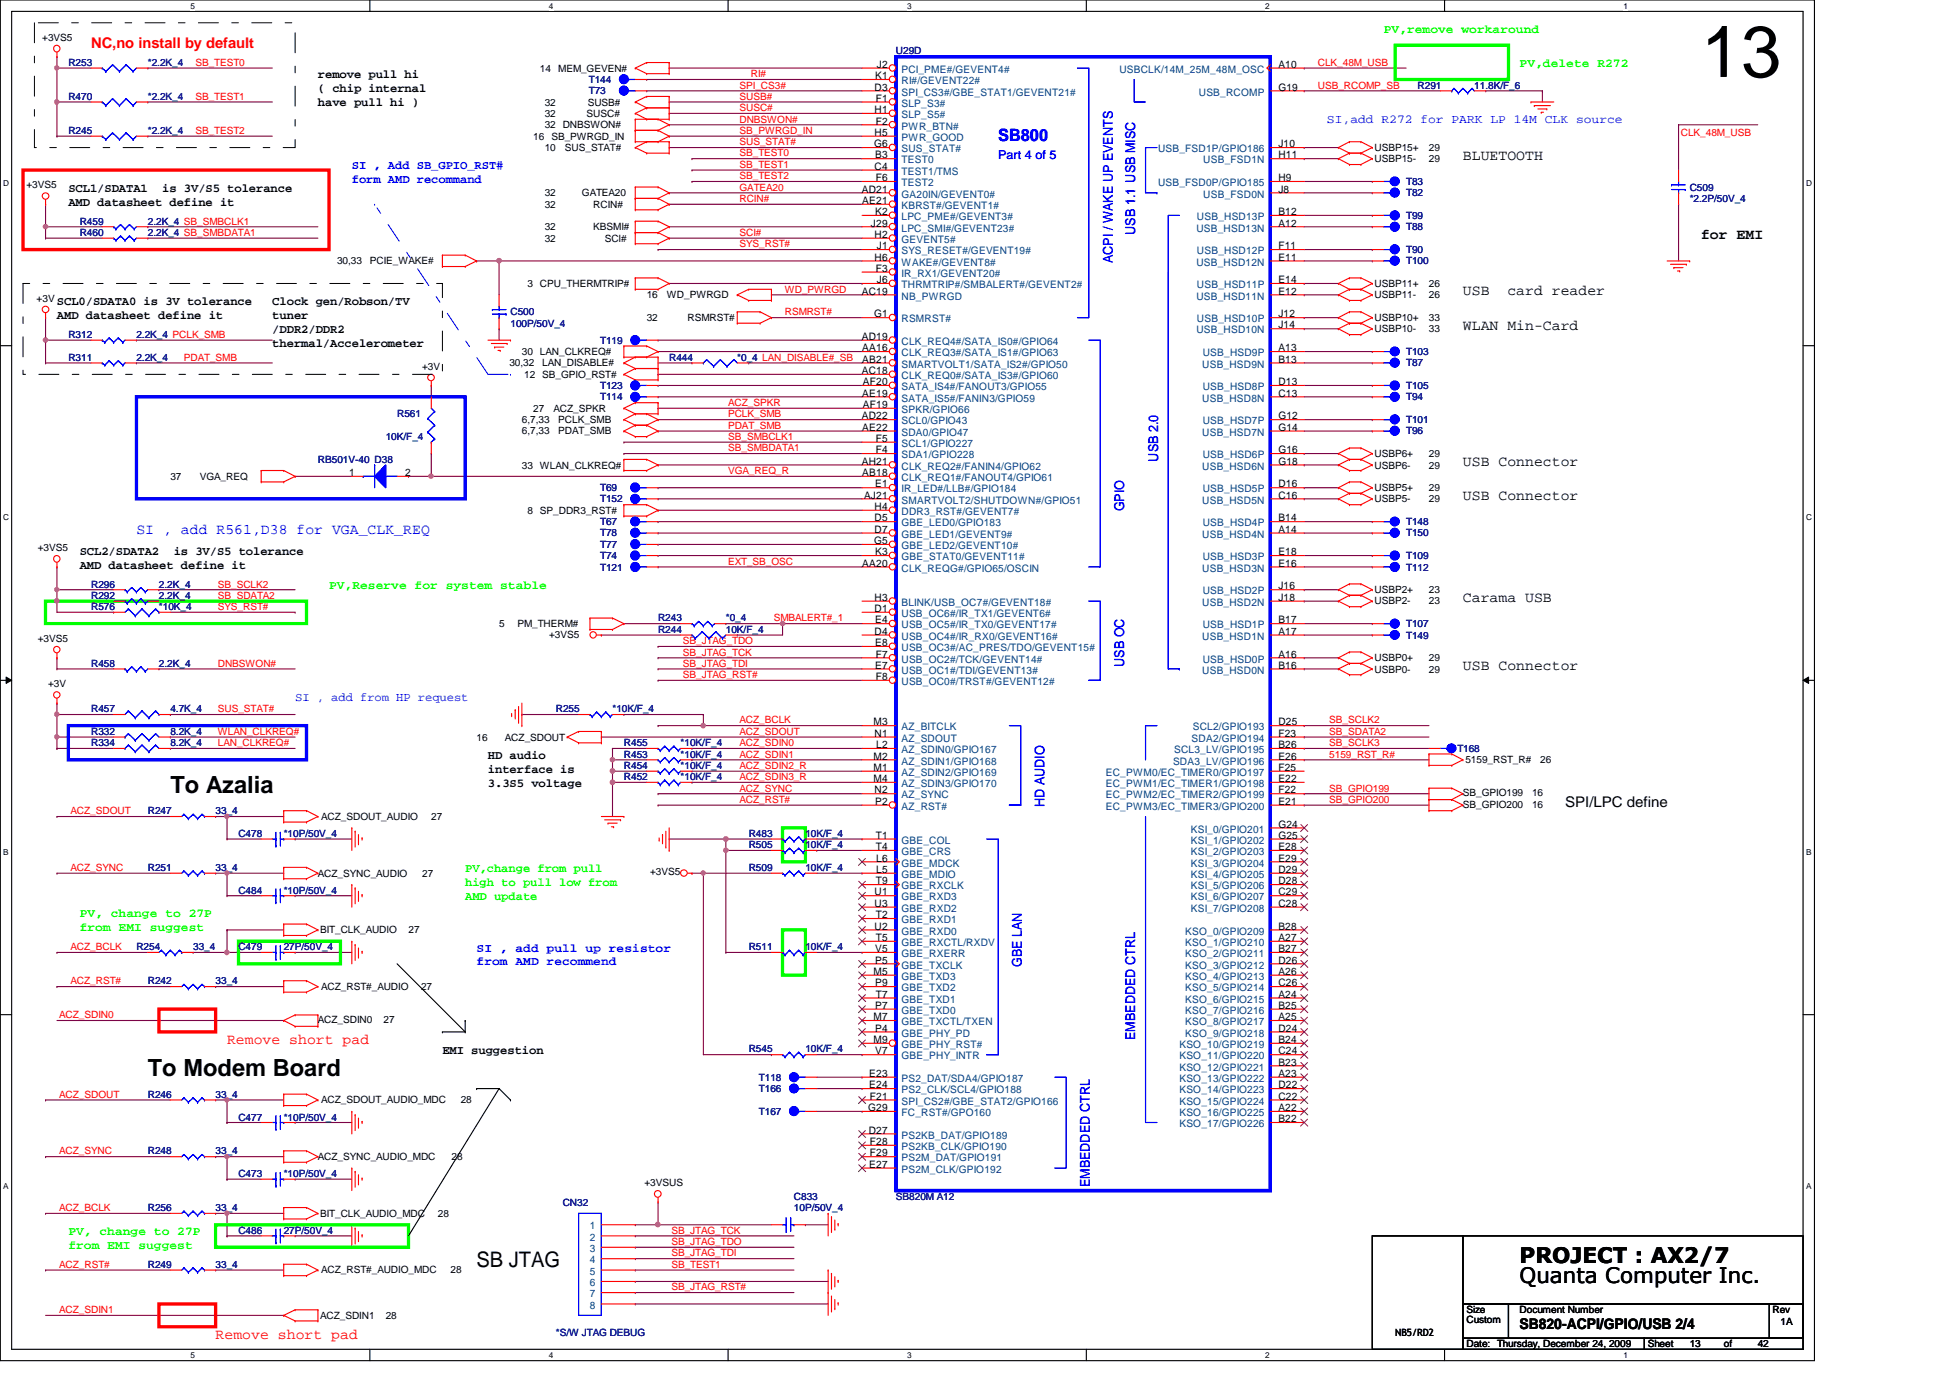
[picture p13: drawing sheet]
<svg xmlns="http://www.w3.org/2000/svg" width="297mm" height="210mm" viewBox="0 0 297 210" stroke-linecap="round" stroke-linejoin="round" font-family="sans-serif">
<defs><g id="words">
<text font-size="11" x="259.1" y="11.7">13</text>
<g font-size="3.6">
<text x="25.9" y="120.8">To Azalia</text>
<text x="22.5" y="164">To Modem Board</text>
</g>
<g font-size="3.3">
<text x="72.6" y="193">SB JTAG</text>
<text x="231.5" y="195.5">Quanta Computer Inc.</text>
<text x="231.5" y="192.4">PROJECT : AX2/7</text>
</g>
<text font-size="2.6" fill="#00f" x="152.1" y="21.4">SB800</text>
<g font-size="2.2" fill="#f00">
<text x="13.9" y="7.3">NC,no install by default</text>
<text x="34.6" y="159">Remove short pad</text>
<text x="32.8" y="203.9">Remove short pad</text>
</g>
<g font-size="2.2">
<text x="222.8" y="24.3">BLUETOOTH</text>
<text x="259.1" y="36.4">for EMI</text>
<text x="222.8" y="45">USB</text>
<text x="229.6" y="45">card reader</text>
<text x="222.8" y="50.2">WLAN Min-Card</text>
<text x="222.8" y="70.9">USB Connector</text>
<text x="222.8" y="76.1">USB Connector</text>
<text x="222.8" y="91.7">Carama USB</text>
<text x="222.8" y="102">USB Connector</text>
<text x="238.4" y="122.9">SPI/LPC define</text>
<text x="231.5" y="202.4">SB820-ACPI/GPIO/USB 2/4</text>
</g>
<text font-size="2.2" fill="#00f" x="20.8" y="81.3">SI , add R561,D38 for VGA_CLK_REQ</text>
<g font-size="2" fill="#00f">
<text x="172.9" y="35.8" transform="rotate(-90 172.9 35.8)">USB 1.1 USB MISC</text>
<text x="169.5" y="40.1" transform="rotate(-90 169.5 40.1)">ACPI / WAKE UP EVENTS</text>
<text x="176.4" y="70.3" transform="rotate(-90 176.4 70.3)">USB 2.0</text>
<text x="171.2" y="77.9" transform="rotate(-90 171.2 77.9)">GPIO</text>
<text x="171.2" y="101.6" transform="rotate(-90 171.2 101.6)">USB OC</text>
<text x="159.1" y="123" transform="rotate(-90 159.1 123)">HD AUDIO</text>
<text x="155.7" y="147.3" transform="rotate(-90 155.7 147.3)">GBE LAN</text>
<text x="172.9" y="158.4" transform="rotate(-90 172.9 158.4)">EMBEDDED CTRL</text>
<text x="166" y="180.8" transform="rotate(-90 166 180.8)">EMBEDDED CTRL</text>
</g>
<g font-size="1.9" fill="#0f0">
<text x="210.8" y="5">PV,remove workaround</text>
<text x="231.5" y="10.2">PV,delete R272</text>
<text x="50.1" y="89.7">PV,Reserve for system stable</text>
<text x="70.9" y="132.8">PV,change from pull</text>
<text x="70.9" y="135">high to pull low from</text>
<text x="70.9" y="137.1">AMD update</text>
<text x="12.1" y="139.7">PV, change to 27P</text>
<text x="12.1" y="141.9">from EMI suggest</text>
<text x="10.4" y="188.1">PV, change to 27P</text>
<text x="10.4" y="190.2">from EMI suggest</text>
</g>
<g font-size="1.9">
<text x="48.4" y="11.9">remove pull hi</text>
<text x="48.4" y="14.1">( chip internal</text>
<text x="48.4" y="16.2">have pull hi )</text>
<text x="10.4" y="29.2">SCL1/SDATA1</text>
<text x="24.7" y="29.2">is 3V/S5 tolerance</text>
<text x="10.4" y="31.3">AMD datasheet define it</text>
<text x="8.7" y="46.5">SCL0/SDATA0 is 3V tolerance</text>
<text x="41.5" y="46.5">Clock gen/Robson/TV</text>
<text x="8.7" y="48.6">AMD datasheet define it</text>
<text x="41.5" y="48.6">tuner</text>
<text x="41.5" y="50.7">/DDR2/DDR2</text>
<text x="41.5" y="52.8">thermal/Accelerometer</text>
<text x="12.1" y="84.5">SCL2/SDATA2</text>
<text x="12.1" y="86.6">AMD datasheet define it</text>
<text x="26.5" y="84.5">is 3V/S5 tolerance</text>
<text x="74.3" y="115.6">HD audio</text>
<text x="74.3" y="117.7">interface is</text>
<text x="74.3" y="119.8">3.3S5 voltage</text>
<text x="67.4" y="160.5">EMI suggestion</text>
</g>
<g font-size="1.9" fill="#00f">
<text x="202.1" y="18.8">SI,add R272 for PARK LP 14M CLK source</text>
<text x="53.6" y="25.7">SI , Add SB_GPIO_RST#</text>
<text x="53.6" y="27.9">form AMD recommand</text>
<text x="152.1" y="24.2">Part 4 of 5</text>
<text x="45" y="106.8">SI , add from HP request</text>
<text x="72.6" y="144.9">SI , add pull up resistor</text>
<text x="72.6" y="147.1">from AMD recommend</text>
</g>
<g font-size="1.6">
<text x="133.6" y="10.3">J2</text>
<text x="194.7" y="10.3">A10</text>
<text x="133.2" y="17.2">H1</text>
<text x="133.2" y="13.8">D3</text>
<text x="133.3" y="12.1">K1</text>
<text x="133.4" y="15.5">F1</text>
<text x="194.7" y="13.8">G19</text>
<text x="133.1" y="22.4">G6</text>
<text x="133.2" y="20.7">H5</text>
<text x="133.4" y="19">F2</text>
<text x="194.7" y="22.4">J10</text>
<text x="131.3" y="29.3">AD21</text>
<text x="133.2" y="25.9">C4</text>
<text x="133.3" y="24.1">B3</text>
<text x="133.4" y="27.6">F6</text>
<text x="194.7" y="24.1">H11</text>
<text x="194.7" y="27.6">H9</text>
<text x="194.7" y="29.3">J8</text>
<text x="131.4" y="31.1">AE21</text>
<text x="132.7" y="34.5">J29</text>
<text x="133.3" y="32.8">K2</text>
<text x="194.7" y="32.8">B12</text>
<text x="194.7" y="34.5">A12</text>
<text x="133.2" y="36.2">H2</text>
<text x="133.2" y="39.7">H6</text>
<text x="133.4" y="41.4">F3</text>
<text x="133.6" y="38">J1</text>
<text x="194.7" y="38">F11</text>
<text x="194.7" y="39.7">E11</text>
<text x="131.3" y="44.9">AC19</text>
<text x="133.6" y="43.1">J6</text>
<text x="194.7" y="43.1">E14</text>
<text x="194.7" y="44.9">E12</text>
<text x="131.3" y="51.8">AD19</text>
<text x="131.4" y="53.5">AA16</text>
<text x="133.1" y="48.3">G1</text>
<text x="194.7" y="53.5">A13</text>
<text x="194.7" y="48.3">J12</text>
<text x="194.7" y="50">J14</text>
<text x="131.3" y="57">AC18</text>
<text x="131.4" y="55.2">AB21</text>
<text x="131.4" y="58.7">AF20</text>
<text x="194.7" y="55.2">B13</text>
<text x="194.7" y="58.7">D13</text>
<text x="131.3" y="63.9">AD22</text>
<text x="131.4" y="65.6">AE22</text>
<text x="131.4" y="60.4">AE19</text>
<text x="131.4" y="62.1">AF19</text>
<text x="194.7" y="63.9">G12</text>
<text x="194.7" y="65.6">G14</text>
<text x="194.7" y="60.4">C13</text>
<text x="131.3" y="70.8">AH21</text>
<text x="133.4" y="67.3">F5</text>
<text x="133.4" y="69">F4</text>
<text x="194.7" y="69">G16</text>
<text x="194.7" y="70.8">G18</text>
<text x="53.2" y="72.5">1</text>
<text x="61.7" y="72.5">2</text>
<text x="131.4" y="72.5">AB18</text>
<text x="131.6" y="75.9">AJ21</text>
<text x="133.2" y="77.7">H4</text>
<text x="133.3" y="74.3">E1</text>
<text x="194.7" y="74.3">D16</text>
<text x="194.7" y="75.9">C16</text>
<text x="133.1" y="82.9">G5</text>
<text x="133.2" y="81.2">D7</text>
<text x="133.2" y="79.4">D5</text>
<text x="194.7" y="79.4">B14</text>
<text x="194.7" y="81.2">A14</text>
<text x="131.4" y="86.3">AA20</text>
<text x="133.3" y="84.6">K3</text>
<text x="194.7" y="84.6">E18</text>
<text x="194.7" y="86.3">E16</text>
<text x="194.7" y="89.8">J16</text>
<text x="133.2" y="93.2">D1</text>
<text x="133.2" y="91.5">H3</text>
<text x="133.3" y="95">E4</text>
<text x="194.7" y="91.5">J18</text>
<text x="194.7" y="95">B17</text>
<text x="133.2" y="96.7">D4</text>
<text x="133.3" y="98.4">E8</text>
<text x="133.3" y="101.9">E7</text>
<text x="133.4" y="100.2">F7</text>
<text x="194.7" y="96.7">A17</text>
<text x="194.7" y="100.2">A16</text>
<text x="194.7" y="101.9">B16</text>
<text x="133.4" y="103.6">F8</text>
<text x="133.1" y="110.5">M3</text>
<text x="133.2" y="112.2">N1</text>
<text x="133.5" y="114">L2</text>
<text x="194.7" y="110.5">D25</text>
<text x="194.7" y="112.2">F23</text>
<text x="194.7" y="114">B26</text>
<text x="133.1" y="119.1">M4</text>
<text x="133.1" y="117.4">M1</text>
<text x="133.1" y="115.7">M2</text>
<text x="194.7" y="117.4">F25</text>
<text x="194.7" y="115.7">E26</text>
<text x="194.7" y="119.1">E22</text>
<text x="133.2" y="120.9">N2</text>
<text x="133.3" y="122.6">P2</text>
<text x="194.7" y="120.9">F22</text>
<text x="194.7" y="122.6">E21</text>
<text x="133.4" y="129.5">T4</text>
<text x="133.4" y="127.8">T1</text>
<text x="133.5" y="131.2">L6</text>
<text x="194.7" y="126.1">G24</text>
<text x="194.7" y="127.8">G25</text>
<text x="194.7" y="129.5">E28</text>
<text x="194.7" y="131.2">E29</text>
<text x="133.2" y="136.4">U1</text>
<text x="133.4" y="134.7">T9</text>
<text x="133.5" y="133">L5</text>
<text x="194.7" y="133">D29</text>
<text x="194.7" y="134.7">D28</text>
<text x="194.7" y="136.4">C29</text>
<text x="133.2" y="141.6">U2</text>
<text x="133.2" y="138.1">U3</text>
<text x="133.4" y="143.3">T5</text>
<text x="133.4" y="139.9">T2</text>
<text x="194.7" y="138.1">C28</text>
<text x="194.7" y="141.6">B28</text>
<text x="194.7" y="143.3">A27</text>
<text x="133.1" y="148.5">M5</text>
<text x="133.3" y="145">V5</text>
<text x="133.3" y="146.8">P5</text>
<text x="194.7" y="145">B27</text>
<text x="194.7" y="146.8">D26</text>
<text x="194.7" y="148.5">A26</text>
<text x="133.1" y="155.4">M7</text>
<text x="133.3" y="150.2">P9</text>
<text x="133.3" y="153.7">P7</text>
<text x="133.4" y="152">T7</text>
<text x="194.7" y="150.2">C26</text>
<text x="194.7" y="152">A24</text>
<text x="194.7" y="153.7">B25</text>
<text x="194.7" y="155.4">A25</text>
<text x="133.1" y="158.9">M9</text>
<text x="133.3" y="157.1">P4</text>
<text x="133.3" y="160.6">V7</text>
<text x="194.7" y="157.1">D24</text>
<text x="194.7" y="158.9">B24</text>
<text x="194.7" y="160.6">C24</text>
<text x="132.4" y="164">E23</text>
<text x="132.4" y="165.8">E24</text>
<text x="132.5" y="167.5">F21</text>
<text x="194.7" y="162.3">B23</text>
<text x="194.7" y="164">A23</text>
<text x="194.7" y="165.8">D22</text>
<text x="194.7" y="167.5">C22</text>
<text x="132.2" y="169.2">G29</text>
<text x="132.3" y="172.7">D27</text>
<text x="194.7" y="170.9">B22</text>
<text x="194.7" y="169.2">A22</text>
<text x="132.4" y="177.9">E27</text>
<text x="132.5" y="174.4">F28</text>
<text x="132.5" y="176.1">F29</text>
</g>
<g font-size="1.6" fill="#004080">
<text x="137.3" y="11.1">PCI_PME#/GEVENT4#</text>
<text x="170.5" y="11.1">USBCLK/14M_25M_48M_OSC</text>
<text x="137.3" y="12.8">RI#/GEVENT22#</text>
<text x="137.3" y="16.3">SLP_S3#</text>
<text x="137.3" y="18">SLP_S5#</text>
<text x="137.3" y="14.6">SPI_CS3#/GBE_STAT1/GEVENT21#</text>
<text x="182.6" y="14.6">USB_RCOMP</text>
<text x="137.3" y="19.7">PWR_BTN#</text>
<text x="137.3" y="21.5">PWR_GOOD</text>
<text x="137.3" y="23.2">SUS_STAT#</text>
<text x="176.4" y="23.2">USB_FSD1P/GPIO186</text>
<text x="137.3" y="24.9">TEST0</text>
<text x="137.3" y="26.6">TEST1/TMS</text>
<text x="137.3" y="28.4">TEST2</text>
<text x="176.4" y="28.4">USB_FSD0P/GPIO185</text>
<text x="183.3" y="24.9">USB_FSD1N</text>
<text x="137.3" y="30.1">GA20IN/GEVENT0#</text>
<text x="137.3" y="31.8">KBRST#/GEVENT1#</text>
<text x="137.3" y="33.5">LPC_PME#/GEVENT3#</text>
<text x="137.3" y="35.3">LPC_SMI#/GEVENT23#</text>
<text x="182.2" y="35.3">USB_HSD13N</text>
<text x="182.3" y="33.5">USB_HSD13P</text>
<text x="183.3" y="30.1">USB_FSD0N</text>
<text x="137.3" y="37">GEVENT5#</text>
<text x="137.3" y="38.7">SYS_RESET#/GEVENT19#</text>
<text x="137.3" y="40.5">WAKE#/GEVENT8#</text>
<text x="182.2" y="40.5">USB_HSD12N</text>
<text x="182.3" y="38.7">USB_HSD12P</text>
<text x="137.3" y="43.9">THRMTRIP#/SMBALERT#/GEVENT2#</text>
<text x="137.3" y="45.6">NB_PWRGD</text>
<text x="137.3" y="42.2">IR_RX1/GEVENT20#</text>
<text x="182.2" y="45.6">USB_HSD11N</text>
<text x="182.3" y="43.9">USB_HSD11P</text>
<text x="137.3" y="52.5">CLK_REQ4#/SATA_IS0#/GPIO64</text>
<text x="137.3" y="49.1">RSMRST#</text>
<text x="182.2" y="50.8">USB_HSD10N</text>
<text x="182.3" y="49.1">USB_HSD10P</text>
<text x="137.3" y="54.3">CLK_REQ3#/SATA_IS1#/GPIO63</text>
<text x="137.3" y="56">SMARTVOLT1/SATA_IS2#/GPIO50</text>
<text x="137.3" y="57.7">CLK_REQ0#/SATA_IS3#/GPIO60</text>
<text x="137.3" y="59.4">SATA_IS4#/FANOUT3/GPIO55</text>
<text x="183.1" y="56">USB_HSD9N</text>
<text x="183.2" y="54.3">USB_HSD9P</text>
<text x="183.2" y="59.4">USB_HSD8P</text>
<text x="137.3" y="62.9">SPKR/GPIO66</text>
<text x="137.3" y="64.6">SCL0/GPIO43</text>
<text x="137.3" y="61.2">SATA_IS5#/FANIN3/GPIO59</text>
<text x="183.1" y="61.2">USB_HSD8N</text>
<text x="183.2" y="64.6">USB_HSD7P</text>
<text x="137.3" y="66.4">SDA0/GPIO47</text>
<text x="137.3" y="71.5">CLK_REQ2#/FANIN4/GPIO62</text>
<text x="137.3" y="68.1">SCL1/GPIO227</text>
<text x="137.3" y="69.8">SDA1/GPIO228</text>
<text x="183.1" y="66.4">USB_HSD7N</text>
<text x="183.1" y="71.5">USB_HSD6N</text>
<text x="183.2" y="69.8">USB_HSD6P</text>
<text x="137.3" y="76.7">SMARTVOLT2/SHUTDOWN#/GPIO51</text>
<text x="137.3" y="73.3">CLK_REQ1#/FANOUT4/GPIO61</text>
<text x="137.3" y="75">IR_LED#/LLB#/GPIO184</text>
<text x="183.1" y="76.7">USB_HSD5N</text>
<text x="183.2" y="75">USB_HSD5P</text>
<text x="137.3" y="78.4">DDR3_RST#/GEVENT7#</text>
<text x="137.3" y="81.9">GBE_LED1/GEVENT9#</text>
<text x="137.3" y="80.2">GBE_LED0/GPIO183</text>
<text x="137.3" y="83.7">GBE_LED2/GEVENT10#</text>
<text x="183.1" y="81.9">USB_HSD4N</text>
<text x="183.2" y="80.2">USB_HSD4P</text>
<text x="137.3" y="85.3">GBE_STAT0/GEVENT11#</text>
<text x="137.3" y="87.1">CLK_REQG#/GPIO65/OSCIN</text>
<text x="183.1" y="87.1">USB_HSD3N</text>
<text x="183.2" y="85.3">USB_HSD3P</text>
<text x="137.3" y="94">USB_OC6#/IR_TX1/GEVENT6#</text>
<text x="137.3" y="95.7">USB_OC5#/IR_TX0/GEVENT17#</text>
<text x="137.3" y="92.3">BLINK/USB_OC7#/GEVENT18#</text>
<text x="183.1" y="92.3">USB_HSD2N</text>
<text x="183.2" y="90.6">USB_HSD2P</text>
<text x="183.2" y="95.7">USB_HSD1P</text>
<text x="137.3" y="97.5">USB_OC4#/IR_RX0/GEVENT16#</text>
<text x="137.3" y="99.2">USB_OC3#/AC_PRES/TDO/GEVENT15#</text>
<text x="137.3" y="100.9">USB_OC2#/TCK/GEVENT14#</text>
<text x="183.1" y="97.5">USB_HSD1N</text>
<text x="183.2" y="100.9">USB_HSD0P</text>
<text x="137.3" y="102.6">USB_OC1#/TDI/GEVENT13#</text>
<text x="137.3" y="104.4">USB_OC0#/TRST#/GEVENT12#</text>
<text x="183.1" y="102.6">USB_HSD0N</text>
<text x="137.3" y="111.3">AZ_BITCLK</text>
<text x="137.3" y="113">AZ_SDOUT</text>
<text x="181.5" y="113">SDA2/GPIO194</text>
<text x="181.7" y="111.3">SCL2/GPIO193</text>
<text x="137.3" y="119.9">AZ_SDIN3/GPIO170</text>
<text x="137.3" y="118.2">AZ_SDIN2/GPIO169</text>
<text x="137.3" y="114.7">AZ_SDIN0/GPIO167</text>
<text x="137.3" y="116.5">AZ_SDIN1/GPIO168</text>
<text x="168.4" y="118.2">EC_PWM0/EC_TIMER0/GPIO197</text>
<text x="168.4" y="119.9">EC_PWM1/EC_TIMER1/GPIO198</text>
<text x="178.7" y="116.5">SDA3_LV/GPIO196</text>
<text x="178.9" y="114.7">SCL3_LV/GPIO195</text>
<text x="137.3" y="121.6">AZ_SYNC</text>
<text x="137.3" y="123.4">AZ_RST#</text>
<text x="168.4" y="121.6">EC_PWM2/EC_TIMER2/GPIO199</text>
<text x="168.4" y="123.4">EC_PWM3/EC_TIMER3/GPIO200</text>
<text x="137.3" y="130.3">GBE_CRS</text>
<text x="137.3" y="128.5">GBE_COL</text>
<text x="137.3" y="132">GBE_MDCK</text>
<text x="181.4" y="126.8">KSI_0/GPIO201</text>
<text x="181.4" y="128.5">KSI_1/GPIO202</text>
<text x="181.4" y="130.3">KSI_2/GPIO203</text>
<text x="181.4" y="132">KSI_3/GPIO204</text>
<text x="137.3" y="133.7">GBE_MDIO</text>
<text x="137.3" y="135.5">GBE_RXCLK</text>
<text x="137.3" y="137.2">GBE_RXD3</text>
<text x="181.4" y="133.7">KSI_4/GPIO205</text>
<text x="181.4" y="135.5">KSI_5/GPIO206</text>
<text x="181.4" y="137.2">KSI_6/GPIO207</text>
<text x="137.3" y="142.4">GBE_RXD0</text>
<text x="137.3" y="138.9">GBE_RXD2</text>
<text x="137.3" y="140.6">GBE_RXD1</text>
<text x="180.5" y="142.4">KSO_0/GPIO209</text>
<text x="181.4" y="138.9">KSI_7/GPIO208</text>
<text x="137.3" y="149.3">GBE_TXD3</text>
<text x="137.3" y="144.1">GBE_RXCTL/RXDV</text>
<text x="137.3" y="145.8">GBE_RXERR</text>
<text x="137.3" y="147.5">GBE_TXCLK</text>
<text x="180.5" y="144.1">KSO_1/GPIO210</text>
<text x="180.5" y="145.8">KSO_2/GPIO211</text>
<text x="180.5" y="147.5">KSO_3/GPIO212</text>
<text x="180.5" y="149.3">KSO_4/GPIO213</text>
<text x="137.3" y="151">GBE_TXD2</text>
<text x="137.3" y="152.7">GBE_TXD1</text>
<text x="137.3" y="154.4">GBE_TXD0</text>
<text x="180.5" y="151">KSO_5/GPIO214</text>
<text x="180.5" y="152.7">KSO_6/GPIO215</text>
<text x="180.5" y="154.4">KSO_7/GPIO216</text>
<text x="137.3" y="156.2">GBE_TXCTL/TXEN</text>
<text x="137.3" y="157.9">GBE_PHY_PD</text>
<text x="137.3" y="159.6">GBE_PHY_RST#</text>
<text x="137.3" y="161.4">GBE_PHY_INTR</text>
<text x="179.7" y="159.6">KSO_10/GPIO219</text>
<text x="179.7" y="161.4">KSO_11/GPIO220</text>
<text x="180.5" y="156.2">KSO_8/GPIO217</text>
<text x="180.5" y="157.9">KSO_9/GPIO218</text>
<text x="137.3" y="164.8">PS2_DAT/SDA4/GPIO187</text>
<text x="137.3" y="166.5">PS2_CLK/SCL4/GPIO188</text>
<text x="179.7" y="163.1">KSO_12/GPIO221</text>
<text x="179.7" y="164.8">KSO_13/GPIO222</text>
<text x="179.7" y="166.5">KSO_14/GPIO223</text>
<text x="137.3" y="168.3">SPI_CS2#/GBE_STAT2/GPIO166</text>
<text x="137.3" y="170">FC_RST#/GPO160</text>
<text x="137.3" y="173.4">PS2KB_DAT/GPIO189</text>
<text x="179.7" y="171.7">KSO_17/GPIO226</text>
<text x="179.7" y="170">KSO_16/GPIO225</text>
<text x="179.7" y="168.3">KSO_15/GPIO224</text>
<text x="137.3" y="175.2">PS2KB_CLK/GPIO190</text>
<text x="137.3" y="176.9">PS2M_DAT/GPIO191</text>
<text x="137.3" y="178.6">PS2M_CLK/GPIO192</text>
<text x="89.9" y="187.3">1</text>
<text x="89.9" y="189">2</text>
<text x="89.9" y="190.7">3</text>
<text x="89.9" y="192.4">4</text>
<text x="89.9" y="194.2">5</text>
<text x="89.9" y="195.9">6</text>
<text x="89.9" y="197.6">7</text>
<text x="89.9" y="199.3">8</text>
</g>
<g font-size="1.5">
<text x="6.4" y="6.2">+3VS5</text>
<text x="82.3" y="10.9">14</text>
<text x="85" y="10.9">MEM_GEVEN#</text>
<text x="83" y="16.1">32</text>
<text x="83" y="17.8">32</text>
<text x="89.4" y="17.8">SUSC#</text>
<text x="89.5" y="16.1">SUSB#</text>
<text x="81.2" y="21.3">16 SB_PWRGD_IN</text>
<text x="83" y="19.6">32 DNBSWON#</text>
<text x="83" y="23">10</text>
<text x="86.1" y="23">SUS_STAT#</text>
<text x="209.4" y="23">USBP15+</text>
<text x="217.7" y="23">29</text>
<text x="4" y="28.7">+3VS5</text>
<text x="83" y="29.9">32</text>
<text x="88.6" y="29.9">GATEA20</text>
<text x="209.4" y="24.7">USBP15-</text>
<text x="217.7" y="24.7">29</text>
<text x="83" y="35.1">32</text>
<text x="83" y="31.6">32</text>
<text x="90.4" y="35.1">KBSMI#</text>
<text x="90.4" y="31.6">RCIN#</text>
<text x="51.3" y="40.3">30,33</text>
<text x="56.3" y="40.3">PCIE_WAKE#</text>
<text x="83" y="36.8">32</text>
<text x="92.1" y="36.8">SCI#</text>
<text x="5.6" y="46">+3V</text>
<text x="80.3" y="43.7">3 CPU_THERMTRIP#</text>
<text x="98.5" y="45.5">16</text>
<text x="101.6" y="45.5">WD_PWRGD</text>
<text x="209.4" y="43.7">USBP11+</text>
<text x="209.4" y="45.5">USBP11-</text>
<text x="217.7" y="43.7">26</text>
<text x="217.7" y="45.5">26</text>
<text x="98.5" y="48.9">32</text>
<text x="104.7" y="48.9">RSMRST#</text>
<text x="209.4" y="48.9">USBP10+</text>
<text x="209.4" y="50.6">USBP10-</text>
<text x="217.7" y="48.9">33</text>
<text x="217.7" y="50.6">33</text>
<text x="64.3" y="56.3">+3V</text>
<text x="77.6" y="55.8">30,32</text>
<text x="79.5" y="54.1">30 LAN_CLKREQ#</text>
<text x="79.8" y="57.5">12 SB_GPIO_RST#</text>
<text x="82.6" y="55.8">LAN_DISABLE#</text>
<text x="79.5" y="64.4">6,7,33</text>
<text x="81.2" y="62.7">27</text>
<text x="84.3" y="62.7">ACZ_SPKR</text>
<text x="85" y="64.4">PCLK_SMB</text>
<text x="79.5" y="71.4">33 WLAN_CLKREQ#</text>
<text x="79.5" y="66.2">6,7,33</text>
<text x="85" y="66.2">PDAT_SMB</text>
<text x="209.4" y="69.6">USBP6+</text>
<text x="209.4" y="71.4">USBP6-</text>
<text x="217.7" y="71.4">29</text>
<text x="217.7" y="69.6">29</text>
<text x="25.9" y="73.1">37</text>
<text x="30.4" y="73.1">VGA_REQ</text>
<text x="209.4" y="76.5">USBP5-</text>
<text x="209.4" y="74.8">USBP5+</text>
<text x="217.7" y="76.5">29</text>
<text x="217.7" y="74.8">29</text>
<text x="5.8" y="83.9">+3VS5</text>
<text x="80.3" y="78.3">8 SP_DDR3_RST#</text>
<text x="76" y="95.5">5</text>
<text x="78.8" y="95.5">PM_THERM#</text>
<text x="209.4" y="92.1">USBP2-</text>
<text x="209.4" y="90.3">USBP2+</text>
<text x="217.7" y="92.1">23</text>
<text x="217.7" y="90.3">23</text>
<text x="5.8" y="97.8">+3VS5</text>
<text x="83.6" y="97.1">+3VS5</text>
<text x="209.4" y="100.7">USBP0+</text>
<text x="217.7" y="100.7">29</text>
<text x="7.3" y="104.7">+3V</text>
<text x="209.4" y="102.4">USBP0-</text>
<text x="217.7" y="102.4">29</text>
<text x="72.6" y="112.8">16</text>
<text x="76.9" y="112.8">ACZ_SDOUT</text>
<text x="223.2" y="116.2">5159_RST_R#</text>
<text x="234.6" y="116.2">26</text>
<text x="48.9" y="124.9">ACZ_SDOUT_AUDIO</text>
<text x="65.7" y="124.9">27</text>
<text x="222.8" y="121.3">SB_GPIO199</text>
<text x="222.8" y="123">SB_GPIO200</text>
<text x="233.4" y="121.3">16</text>
<text x="233.4" y="123">16</text>
<text x="48.4" y="133.5">ACZ_SYNC_AUDIO</text>
<text x="64.3" y="133.5">27</text>
<text x="99" y="133.3">+3VS5</text>
<text x="48.8" y="142.2">BIT_CLK_AUDIO</text>
<text x="62.2" y="142.2">27</text>
<text x="48.4" y="155.8">ACZ_SDIN0</text>
<text x="48.9" y="150.8">ACZ_RST#_AUDIO</text>
<text x="58.4" y="155.8">27</text>
<text x="64.1" y="150.8">27</text>
<text x="48.9" y="168.1">ACZ_SDOUT_AUDIO_MDC</text>
<text x="70.2" y="168.1">28</text>
<text x="48.4" y="176.7">ACZ_SYNC_AUDIO_MDC</text>
<text x="68.8" y="176.7">28</text>
<text x="48.8" y="185.3">BIT_CLK_AUDIO_MDC</text>
<text x="66.7" y="185.3">28</text>
<text x="98.2" y="180.7">+3VSUS</text>
<text x="48.9" y="194">ACZ_RST#_AUDIO_MDC</text>
<text x="68.6" y="194">28</text>
<text x="48.8" y="200.9">ACZ_SDIN1</text>
<text x="58.8" y="200.9">28</text>
<text x="212.5" y="203.6">NB5/RD2</text>
<text x="223.4" y="200">Size</text>
<text x="223.4" y="201.6">Custom</text>
<text x="231.5" y="200">Document Number</text>
<text x="270" y="200">Rev</text>
<text x="271.2" y="201.8">1A</text>
<text x="223.4" y="205.2">Date: Thursday, December 24, 2009</text>
<text x="251" y="205.2">Sheet</text>
<text x="257.4" y="205.2">13</text>
<text x="262.6" y="205.2">of</text>
<text x="267.8" y="205.2">42</text>
</g>
<g font-size="1.5" fill="#000080">
<text x="10.4" y="10">R253</text>
<text x="22.5" y="10">*2.2K_4</text>
<text x="136.5" y="8.3">U29D</text>
<text x="10.4" y="15.2">R470</text>
<text x="22.5" y="15.2">*2.2K_4</text>
<text x="89.7" y="12.6">T144</text>
<text x="89.7" y="14.4">T73</text>
<text x="215.9" y="13.5">R291</text>
<text x="224.6" y="13.5">11.8K/F_6</text>
<text x="10.4" y="20.4">R245</text>
<text x="22.5" y="20.4">*2.2K_4</text>
<text x="214.2" y="29.9">T82</text>
<text x="214.2" y="28.2">T83</text>
<text x="257.4" y="29">C509</text>
<text x="12.1" y="35.9">R460</text>
<text x="12.1" y="34.2">R459</text>
<text x="22.5" y="35.9">2.2K_4 SB_SMBDATA1</text>
<text x="22.5" y="34.2">2.2K_4 SB_SMBCLK1</text>
<text x="214.2" y="35.1">T88</text>
<text x="214.2" y="33.4">T99</text>
<text x="257.4" y="30.8">*2.2P/50V_4</text>
<text x="214.2" y="40.3">T100</text>
<text x="214.2" y="38.5">T90</text>
<text x="10.4" y="51.5">R312</text>
<text x="20.8" y="51.5">2.2K_4 PCLK_SMB</text>
<text x="77.8" y="48">C500</text>
<text x="77.8" y="49.8">100P/50V_4</text>
<text x="91.4" y="52.4">T119</text>
<text x="10.4" y="54.9">R311</text>
<text x="20.8" y="54.9">2.2K_4</text>
<text x="91.4" y="59.3">T123</text>
<text x="101.9" y="54.9">R444</text>
<text x="112.3" y="54.9">*0_4 LAN_DISABLE#_SB</text>
<text x="214.2" y="59.3">T105</text>
<text x="214.2" y="55.8">T87</text>
<text x="214.2" y="54.1">T103</text>
<text x="60.5" y="63.6">R561</text>
<text x="91.4" y="61">T114</text>
<text x="214.2" y="61">T94</text>
<text x="214.2" y="64.4">T101</text>
<text x="48.4" y="70.5">RB501V-40 D38</text>
<text x="58.8" y="67.1">10K/F_4</text>
<text x="214.2" y="66.2">T96</text>
<text x="91.4" y="74.8">T69</text>
<text x="91.4" y="76.5">T152</text>
<text x="91.4" y="83.4">T77</text>
<text x="91.4" y="80">T67</text>
<text x="91.4" y="81.7">T78</text>
<text x="214.2" y="81.7">T150</text>
<text x="214.2" y="80">T148</text>
<text x="13.9" y="89.5">R296</text>
<text x="24.2" y="89.5">2.2K_4</text>
<text x="91.4" y="85.2">T74</text>
<text x="91.4" y="86.9">T121</text>
<text x="214.2" y="86.9">T112</text>
<text x="214.2" y="85.2">T109</text>
<text x="13.9" y="91.2">R292</text>
<text x="13.9" y="93">R576</text>
<text x="24.2" y="91.2">2.2K_4</text>
<text x="24.2" y="93">*10K_4</text>
<text x="100.2" y="94.7">R243</text>
<text x="110.6" y="94.7">*0_4</text>
<text x="214.2" y="95.5">T107</text>
<text x="13.9" y="101.6">R458</text>
<text x="24.2" y="101.6">2.2K_4</text>
<text x="100.2" y="96.4">R244</text>
<text x="110.6" y="96.4">10K/F_4</text>
<text x="214.2" y="97.3">T149</text>
<text x="13.9" y="111.9">R332</text>
<text x="13.9" y="108.5">R457</text>
<text x="13.9" y="113.7">R334</text>
<text x="25.9" y="111.9">8.2K_4</text>
<text x="25.9" y="108.5">4.7K_4</text>
<text x="25.9" y="113.7">8.2K_4</text>
<text x="84.7" y="108.5">R255</text>
<text x="93.3" y="108.5">*10K/F_4</text>
<text x="95" y="113.7">R455</text>
<text x="103.7" y="113.7">*10K/F_4</text>
<text x="95" y="117.1">R454</text>
<text x="95" y="115.4">R453</text>
<text x="95" y="118.9">R452</text>
<text x="103.7" y="117.1">*10K/F_4</text>
<text x="103.7" y="115.4">*10K/F_4</text>
<text x="103.7" y="118.9">*10K/F_4</text>
<text x="222" y="114.6">T168</text>
<text x="22.5" y="124">R247</text>
<text x="32.8" y="124">33_4</text>
<text x="36.3" y="127.5">C478</text>
<text x="43.2" y="127.5">*10P/50V_4</text>
<text x="114" y="127.5">R483</text>
<text x="114" y="129.2">R505</text>
<text x="122.7" y="127.5">10K/F_4</text>
<text x="122.7" y="129.2">10K/F_4</text>
<text x="22.5" y="132.7">R251</text>
<text x="32.8" y="132.7">33_4</text>
<text x="36.3" y="136.1">C484</text>
<text x="43.2" y="136.1">*10P/50V_4</text>
<text x="114" y="132.7">R509</text>
<text x="122.7" y="132.7">10K/F_4</text>
<text x="20.8" y="144.8">R254</text>
<text x="22.5" y="149.9">R242</text>
<text x="29.4" y="144.8">33_4</text>
<text x="32.8" y="149.9">33_4</text>
<text x="36.3" y="144.8">C479</text>
<text x="43.2" y="144.8">27P/50V_4</text>
<text x="114" y="144.8">R511</text>
<text x="122.7" y="144.8">10K/F_4</text>
<text x="114" y="160.3">R545</text>
<text x="122.7" y="160.3">10K/F_4</text>
<text x="22.5" y="167.2">R246</text>
<text x="32.8" y="167.2">33_4</text>
<text x="115.6" y="166.4">T166</text>
<text x="115.6" y="164.6">T118</text>
<text x="36.3" y="170.7">C477</text>
<text x="43.2" y="170.7">*10P/50V_4</text>
<text x="115.6" y="169.8">T167</text>
<text x="22.5" y="175.9">R248</text>
<text x="32.8" y="175.9">33_4</text>
<text x="36.3" y="179.3">C473</text>
<text x="43.2" y="179.3">*10P/50V_4</text>
<text x="22.5" y="184.5">R256</text>
<text x="32.8" y="184.5">33_4</text>
<text x="85.7" y="183.6">CN32</text>
<text x="120.9" y="182.8">C833</text>
<text x="120.9" y="184.5">10P/50V_4</text>
<text x="136.5" y="182.8">SB820M A12</text>
<text x="36.3" y="188">C486</text>
<text x="43.2" y="188">27P/50V_4</text>
<text x="22.5" y="193.1">R249</text>
<text x="32.8" y="193.1">33_4</text>
<text x="84.7" y="203.5">*S/W JTAG DEBUG</text>
</g>
<g font-size="1.5" fill="#f00">
<text x="29.8" y="10">SB_TEST0</text>
<text x="114.4" y="11.8">RI#</text>
<text x="200.7" y="10">CLK_48M_USB</text>
<text x="29.8" y="15.2">SB_TEST1</text>
<text x="112.6" y="15.2">SUSB#</text>
<text x="112.6" y="13.5">SPI_CS3#</text>
<text x="112.6" y="16.9">SUSC#</text>
<text x="200.7" y="13.5">USB_RCOMP_SB</text>
<text x="29.8" y="20.4">SB_TEST2</text>
<text x="112.6" y="22.1">SUS_STAT#</text>
<text x="112.6" y="20.4">SB_PWRGD_IN</text>
<text x="112.6" y="18.7">DNBSWON#</text>
<text x="112.6" y="23.8">SB_TEST0</text>
<text x="256" y="20.7">CLK_48M_USB</text>
<text x="112.6" y="25.6">SB_TEST1</text>
<text x="112.6" y="27.3">SB_TEST2</text>
<text x="112.6" y="29">GATEA20</text>
<text x="112.6" y="30.8">RCIN#</text>
<text x="112.6" y="35.9">SCI#</text>
<text x="112.6" y="37.7">SYS_RST#</text>
<text x="119.5" y="44.6">WD_PWRGD</text>
<text x="119.5" y="48">RSMRST#</text>
<text x="28" y="54.9">PDAT_SMB</text>
<text x="110.9" y="63.6">PCLK_SMB</text>
<text x="110.9" y="65.3">PDAT_SMB</text>
<text x="110.9" y="61.8">ACZ_SPKR</text>
<text x="110.9" y="68.7">SB_SMBDATA1</text>
<text x="110.9" y="67">SB_SMBCLK1</text>
<text x="110.9" y="72.2">VGA_REQ_R</text>
<text x="33.2" y="89.5">SB_SCLK2</text>
<text x="110.9" y="86">EXT_SB_OSC</text>
<text x="33.2" y="91.2">SB_SDATA2</text>
<text x="33.2" y="92.9">SYS_RST#</text>
<text x="117.9" y="94.7">SMBALERT#_1</text>
<text x="33.2" y="101.6">DNBSWON#</text>
<text x="104" y="98.1">SB_JTAG_TDO</text>
<text x="104" y="99.9">SB_JTAG_TCK</text>
<text x="104" y="101.6">SB_JTAG_TDI</text>
<text x="104" y="103.3">SB_JTAG_RST#</text>
<text x="33.2" y="108.5">SUS_STAT#</text>
<text x="33.2" y="111.9">WLAN_CLKREQ#</text>
<text x="33.2" y="113.7">LAN_CLKREQ#</text>
<text x="112.6" y="111.9">ACZ_SDOUT</text>
<text x="112.6" y="110.2">ACZ_BCLK</text>
<text x="112.6" y="113.7">ACZ_SDIN0</text>
<text x="202.5" y="110.2">SB_SCLK2</text>
<text x="202.5" y="111.9">SB_SDATA2</text>
<text x="202.5" y="113.7">SB_SCLK3</text>
<text x="112.6" y="115.4">ACZ_SDIN1</text>
<text x="112.6" y="118.8">ACZ_SDIN3_R</text>
<text x="112.6" y="117.1">ACZ_SDIN2_R</text>
<text x="202.5" y="115.4">5159_RST_R#</text>
<text x="10.7" y="124">ACZ_SDOUT</text>
<text x="112.6" y="122.3">ACZ_RST#</text>
<text x="112.6" y="120.6">ACZ_SYNC</text>
<text x="202.5" y="120.6">SB_GPIO199</text>
<text x="202.5" y="122.3">SB_GPIO200</text>
<text x="10.7" y="132.7">ACZ_SYNC</text>
<text x="10.7" y="149.9">ACZ_RST#</text>
<text x="10.7" y="144.7">ACZ_BCLK</text>
<text x="9" y="155.1">ACZ_SDIN0</text>
<text x="9" y="167.2">ACZ_SDOUT</text>
<text x="9" y="175.9">ACZ_SYNC</text>
<text x="9" y="184.5">ACZ_BCLK</text>
<text x="102.3" y="187.9">SB_JTAG_TCK</text>
<text x="102.3" y="189.7">SB_JTAG_TDO</text>
<text x="102.3" y="191.4">SB_JTAG_TDI</text>
<text x="9" y="193.1">ACZ_RST#</text>
<text x="102.3" y="193.1">SB_TEST1</text>
<text x="102.3" y="196.6">SB_JTAG_RST#</text>
<text x="9" y="200">ACZ_SDIN1</text>
</g>
<g font-size="1.3">
<text x="29" y="1.4">5</text>
<text x="83.6" y="1.4">4</text>
<text x="138.2" y="1.4">3</text>
<text x="192.7" y="1.4">2</text>
<text x="247.3" y="1.4">1</text>
<text x=".5" y="28.3">D</text>
<text x="275.1" y="28.3">D</text>
<text x=".5" y="79.2">C</text>
<text x="275.1" y="79.2">C</text>
<text x=".5" y="130.2">B</text>
<text x="275.1" y="130.2">B</text>
<text x=".5" y="181.1">A</text>
<text x="275.1" y="181.1">A</text>
<text x="29" y="206.9">5</text>
<text x="83.6" y="206.9">4</text>
<text x="138.2" y="206.9">3</text>
<text x="192.7" y="206.9">2</text>
<text x="247.3" y="206.9">1</text>
</g>
</g></defs>
<path d="M0 0h276.4v207.3h-276.4zM1.8 1.7h272.9v203.8h-272.9z" fill="none" stroke="#000" stroke-width=".17"/>
<g fill="#fff">
<path d="M29 .2h.7v1.4h-.7z"/>
<path d="M29 205.7h.7v1.4h-.7z"/>
</g>
<path d="M56.3 0v1.7M56.3 205.5v1.8" fill="none" stroke="#000" stroke-width=".17"/>
<g fill="#fff">
<path d="M83.6 .2h.7v1.4h-.7z"/>
<path d="M83.6 205.7h.7v1.4h-.7z"/>
</g>
<path d="M110.9 0v1.7M110.9 205.5v1.8" fill="none" stroke="#000" stroke-width=".17"/>
<g fill="#fff">
<path d="M138.2 .2h.6v1.4h-.6z"/>
<path d="M138.2 205.7h.6v1.4h-.6z"/>
</g>
<path d="M165.5 0v1.7M165.5 205.5v1.8" fill="none" stroke="#000" stroke-width=".17"/>
<g fill="#fff">
<path d="M192.7 .2h.7v1.4h-.7z"/>
<path d="M192.7 205.7h.7v1.4h-.7z"/>
</g>
<path d="M220 0v1.7M220 205.5v1.8" fill="none" stroke="#000" stroke-width=".17"/>
<g fill="#fff">
<path d="M247.3 .2h.7v1.4h-.7z"/>
<path d="M247.3 205.7h.7v1.4h-.7z"/>
<path d="M.5 27.2h.9v1.4h-.9z"/>
<path d="M275.1 27.2h.9v1.4h-.9z"/>
<path d="M.5 78.1h.9v1.4h-.9z"/>
<path d="M275.1 78.1h.9v1.4h-.9z"/>
</g>
<path d="M0 52.7h1.8M274.7 52.7h1.7" fill="none" stroke="#000" stroke-width=".17"/>
<g fill="#fff">
<path d="M.5 129.1h.8v1.4h-.8z"/>
<path d="M275.1 129.1h.8v1.4h-.8z"/>
</g>
<path d="M0 103.6h1.8M274.7 103.6h1.7" fill="none" stroke="#000" stroke-width=".17"/>
<path d="M.9 103.1l.9 .5-.9 .5zM274.7 103.6l.8-.5v1z" fill="#000"/>
<path d="M.9 103.1l.9 .5-.9 .5zM274.7 103.6l.8-.5v1z" fill="none" stroke="#000" stroke-width=".15"/>
<g fill="#fff">
<path d="M.5 180h.8v1.4h-.8z"/>
<path d="M275.1 180h.8v1.4h-.8z"/>
</g>
<path d="M0 154.6h1.8M274.7 154.6h1.7" fill="none" stroke="#000" stroke-width=".17"/>
<g fill="none" stroke="#800040" stroke-width=".17">
<path d="M8.7 8.6h.1M8.7 15.5h.1M8.7 8.6v1.8M8.7 15.5v5.2M22.5 10.4h.1M22.5 15.5h.1M22.5 10.4h19M22.5 15.5h19M198.7 10.4h.1M198.7 13.8h.1M198.7 10.4h15.5M198.7 13.8h20.7"/>
<path d="M234.9 13.8h.1M234.9 13.8v1.7M8.7 20.7h.1M8.7 20.7h5.2M22.5 20.7h.1M22.5 20.7h19M198.7 22.5h.1M198.7 24.2h.1M198.7 22.5h5.2M198.7 24.2h5.2M117.5 48.4h.1M117.5 48.4h13.8"/>
<path d="M198.7 89.8h.1M198.7 91.6h.1M198.7 89.8h5.2M198.7 91.6h5.2M25.9 108.8h.1M25.9 108.8h19.1"/>
</g>
<circle cx="8.6" cy="15.5" r=".33" fill="#f0f"/>
<circle cx="8.6" cy="15.5" r=".33" fill="none" stroke="#f0f" stroke-width=".17"/>
<path d="M8.7 15.5h.1M8.7 10.4h.1M8.7 15.5h5.2M8.7 10.4h5.2M91.6 112.3h.1M91.6 112.3h39.7M107.1 110.5h.1M107.1 110.5h24.2" fill="none" stroke="#800040" stroke-width=".17"/>
<circle cx="107.1" cy="110.5" r=".33" fill="#f0f"/>
<circle cx="107.1" cy="110.5" r=".33" fill="none" stroke="#f0f" stroke-width=".17"/>
<g fill="none" stroke="#800040" stroke-width=".17">
<path d="M8.7 10.4h.1M8.7 10.4v5.1M105.4 25.9h.1M105.4 25.9h25.9M100.2 51.8h.1M100.2 51.8h31.1M198.7 48.4h.1M198.7 50.1h.1M198.7 48.4h5.2M198.7 50.1h5.2M105.4 114h.1M105.4 115.7h.1"/>
<path d="M105.4 119.2h.1M105.4 114h25.9M105.4 115.7h25.9M105.4 119.2h25.9M198.7 110.5h.1M198.7 115.7h.1M198.7 112.3h.1M198.7 114h.1M198.7 114h19M198.7 115.7h19M198.7 110.5h19M198.7 112.3h19"/>
<path d="M100.2 122.6h.1M100.2 120.9h.1M100.2 122.6h31.1M100.2 120.9h31.1M198.7 120.9h.1M198.7 122.6h.1M198.7 122.6h19M198.7 120.9h19"/>
</g>
<circle cx="8.7" cy="10.3" r=".32" fill="#f0f"/>
<circle cx="8.7" cy="10.3" r=".32" fill="none" stroke="#f0f" stroke-width=".17"/>
<g fill="none" stroke="#800040" stroke-width=".17">
<path d="M8.7 124.4h.1M8.7 133h.1M8.7 133h17.2M8.7 124.4h17.2M32.8 133h.1M32.8 124.4h.1M32.8 133h1.8M32.8 124.4h1.8M34.6 136.4h.1M34.6 133h.1M34.6 133v3.4M34.6 136.4h5.2"/>
<path d="M45 136.4h.1M45 136.4h8.6M8.7 150.3h.1M8.7 150.3h17.2M32.8 150.3h.1M32.8 150.3h10.4M34.6 145.1h.1M34.6 145.1h5.2M6.9 167.6h.1M6.9 176.2h.1M6.9 176.2h19M6.9 167.6h19"/>
<path d="M32.8 176.2h.1M32.8 176.2h1.8v3.4M34.6 179.6h.1M34.6 171h.1M34.6 179.6h5.2M34.6 171h5.2M45 179.6h.1M45 179.6h8.6M6.9 184.8h.1M6.9 193.5h.1M6.9 184.8h19M6.9 193.5h19"/>
<path d="M32.8 193.5h.1M32.8 184.8h.1M32.8 184.8h1.8v3.5M32.8 193.5h10.4M34.6 188.3h.1M34.6 188.3h5.2M45 188.3h.1M45 188.3h8.6"/>
</g>
<circle cx="34.5" cy="145.1" r=".33" fill="#f0f"/>
<circle cx="34.5" cy="145.1" r=".33" fill="none" stroke="#f0f" stroke-width=".17"/>
<path d="M34.6 124.4h.1M34.6 133h.1M34.6 124.4h8.6M34.6 133h8.6M34.6 141.6h.1M34.6 141.6v3.5M45 145.1h.1M45 145.1h8.6" fill="none" stroke="#800040" stroke-width=".17"/>
<circle cx="34.6" cy="133" r=".32" fill="#f0f"/>
<circle cx="34.6" cy="133" r=".32" fill="none" stroke="#f0f" stroke-width=".17"/>
<path d="M34.6 184.8h.1M34.6 184.8h8.6" fill="none" stroke="#800040" stroke-width=".17"/>
<circle cx="34.6" cy="184.8" r=".32" fill="#f0f"/>
<circle cx="34.6" cy="184.8" r=".32" fill="none" stroke="#f0f" stroke-width=".17"/>
<path d="M34.6 176.2h.1M34.6 176.2h8.6" fill="none" stroke="#800040" stroke-width=".17"/>
<circle cx="34.6" cy="176.2" r=".32" fill="#f0f"/>
<circle cx="34.6" cy="176.2" r=".32" fill="none" stroke="#f0f" stroke-width=".17"/>
<path d="M34.6 167.6h.1M34.6 167.6h8.6" fill="none" stroke="#800040" stroke-width=".17"/>
<circle cx="34.6" cy="167.5" r=".32" fill="#f0f"/>
<circle cx="34.6" cy="167.5" r=".32" fill="none" stroke="#f0f" stroke-width=".17"/>
<path d="M34.6 127.8h.1M34.6 124.4h.1M34.6 124.4v3.4M34.6 127.8h5.2M34.6 141.6h.1M34.6 141.6h8.6M32.8 167.6h.1M32.8 167.6h1.8v3.4M34.6 171h.1" fill="none" stroke="#800040" stroke-width=".17"/>
<circle cx="34.6" cy="124.3" r=".32" fill="#f0f"/>
<circle cx="34.6" cy="124.3" r=".32" fill="none" stroke="#f0f" stroke-width=".17"/>
<g fill="none" stroke="#800040" stroke-width=".17">
<path d="M255.7 19h.1M255.7 19v6.9M255.7 19h12.1M255.7 31.1h.1M255.7 31.1v8.7M95 69.1h.1M95 69.1h36.3M100.2 63.9h.1M100.2 63.9h31.1M100.2 98.5h.1M100.2 98.5h31.1M100.2 100.2h.1"/>
<path d="M100.2 101.9h.1M100.2 103.6h.1M100.2 100.2h31.1M100.2 101.9h31.1M100.2 103.6h31.1M45 127.8h.1M45 127.8h8.6M45 171h.1M45 171h8.6M96.8 186.6h.1M96.8 186.6h20.7M100.2 186.6h.1"/>
<path d="M100.2 183.1v3.5"/>
</g>
<circle cx="100.2" cy="186.5" r=".34" fill="#f0f"/>
<circle cx="100.2" cy="186.5" r=".34" fill="none" stroke="#f0f" stroke-width=".17"/>
<g fill="none" stroke="#800040" stroke-width=".17">
<path d="M98.5 13.8h.1M98.5 12.1h.1M98.5 13.8h32.8M98.5 12.1h32.8M101.9 15.5h.1M101.9 15.5h29.4M226.3 13.8h.1M226.3 13.8h8.6M6.9 31.1h.1M6.9 36.3h.1M6.9 36.3h8.7M6.9 31.1v3.4"/>
<path d="M22.5 36.3h.1M22.5 34.5h.1M22.5 36.3h25.9M22.5 34.5h25.9M100.2 38h.1M100.2 38h31.1M101.9 22.5h.1M101.9 20.7h.1M101.9 22.5h29.4M101.9 20.7h29.4M6.9 55.3h.1M6.9 51.8h.1"/>
<path d="M6.9 51.8h7M6.9 55.3h7M20.8 51.8h.1M20.8 55.3h.1M20.8 51.8h20.7M20.8 55.3h20.7M117.5 44.9h.1M117.5 44.9h13.8M95 67.4h.1M95 67.4h36.3M100.2 65.7h.1M100.2 65.7h31.1"/>
<path d="M8.7 89.8h.1M8.7 89.8v1.8M24.2 91.6h.1M24.2 89.8h.1M24.2 91.6h20.8M24.2 89.8h20.8M8.7 108.8h.1M8.7 108.8h8.6M96.8 188.3h.1M96.8 190h.1M96.8 191.7h.1M96.8 193.5h.1"/>
<path d="M96.8 195.2h.1M96.8 196.9h.1M96.8 198.6h.1M96.8 188.3h24.1M96.8 190h24.1M96.8 191.7h24.1M96.8 193.5h24.1M96.8 195.2h29.3M96.8 196.9h24.1M96.8 198.6h29.3M122.7 186.6h.1M122.7 186.6h3.4"/>
</g>
<circle cx="6.9" cy="51.8" r=".33" fill="#f0f"/>
<circle cx="6.9" cy="51.8" r=".33" fill="none" stroke="#f0f" stroke-width=".17"/>
<path d="M6.9 48.4h.1M6.9 51.8h.1M6.9 48.4v6.9M8.7 100.2h.1M8.7 107.1h.1M8.7 100.2v1.7M8.7 107.1v1.7M24.2 101.9h.1M24.2 101.9h20.8" fill="none" stroke="#800040" stroke-width=".17"/>
<circle cx="8.6" cy="108.8" r=".33" fill="#f0f"/>
<circle cx="8.6" cy="108.8" r=".33" fill="none" stroke="#f0f" stroke-width=".17"/>
<path d="M6.9 34.5h.1M6.9 34.5h8.7M8.7 86.4h.1M8.7 91.6h.1M8.7 86.4v3.4M8.7 91.6h8.6" fill="none" stroke="#800040" stroke-width=".17"/>
<circle cx="6.9" cy="34.5" r=".33" fill="#f0f"/>
<circle cx="6.9" cy="34.5" r=".33" fill="none" stroke="#f0f" stroke-width=".17"/>
<path d="M6.9 34.5h.1M6.9 34.5v1.8M8.7 89.8h.1M8.7 89.8h8.6M8.7 101.9h.1M8.7 101.9h8.6" fill="none" stroke="#800040" stroke-width=".17"/>
<circle cx="8.7" cy="89.8" r=".32" fill="#f0f"/>
<circle cx="8.7" cy="89.8" r=".32" fill="none" stroke="#f0f" stroke-width=".17"/>
<path d="M95 95h.1M95 95h8.7M110.6 95h.1M110.6 95h8.6M112.3 96.7h.1M119.2 95h.1M119.2 95v1.7h-6.9" fill="none" stroke="#800040" stroke-width=".17"/>
<circle cx="119.2" cy="95" r=".33" fill="#f0f"/>
<circle cx="119.2" cy="95" r=".33" fill="none" stroke="#f0f" stroke-width=".17"/>
<g fill="none" stroke="#800040" stroke-width=".17">
<path d="M91.6 96.7h.1M91.6 96.7h12.1M119.2 95h.1M119.2 95h12.1M93.3 114h.1M93.3 115.7h.1M93.3 117.5h.1M93.3 119.2h.1M93.3 117.5h5.2M93.3 114h5.2M93.3 115.7h5.2M93.3 119.2h5.2"/>
<path d="M93.3 114v1.7M93.3 119.2v5.2M105.4 117.5h.1M105.4 117.5h25.9"/>
</g>
<circle cx="93.3" cy="119.2" r=".34" fill="#f0f"/>
<circle cx="93.3" cy="119.2" r=".34" fill="none" stroke="#f0f" stroke-width=".17"/>
<path d="M93.3 115.7h.1M93.3 115.7v1.8" fill="none" stroke="#800040" stroke-width=".17"/>
<circle cx="93.3" cy="115.7" r=".33" fill="#f0f"/>
<circle cx="93.3" cy="115.7" r=".33" fill="none" stroke="#f0f" stroke-width=".17"/>
<g fill="none" stroke="#800040" stroke-width=".17">
<path d="M101.9 17.3h.1M101.9 19h.1M101.9 17.3h29.4M101.9 19h29.4M76 39.8h.1M76 39.8h55.3M76 50.1h.1M76 50.1v1.7M79.5 108.8h.1M79.5 108.8h8.6M95 108.8h.1M95 108.8h12.1"/>
<path d="M100.2 110.5h.1M107.1 108.8h.1M107.1 108.8v1.7h-6.9"/>
</g>
<circle cx="76" cy="39.7" r=".34" fill="#f0f"/>
<circle cx="76" cy="39.7" r=".34" fill="none" stroke="#f0f" stroke-width=".17"/>
<path d="M72.6 39.8h.1M72.6 39.8h3.4M76 39.8h.1M76 39.8v5.1M93.3 117.5h.1M93.3 117.5v1.7M8.7 155.4h34.5M43.2 155.4h.1M6.9 200.4h36.3M43.2 200.4h.1" fill="none" stroke="#800040" stroke-width=".17"/>
<circle cx="93.3" cy="117.4" r=".34" fill="#f0f"/>
<circle cx="93.3" cy="117.4" r=".34" fill="none" stroke="#f0f" stroke-width=".17"/>
<g fill="none" stroke="#800040" stroke-width=".17">
<path d="M101.9 10.4h.1M101.9 10.4h29.4M101.9 29.4h.1M101.9 31.1h.1M101.9 36.3h.1M101.9 34.5h.1M101.9 29.4h29.4M101.9 31.1h29.4M101.9 34.5h29.4M101.9 36.3h29.4M105.4 24.2h.1M105.4 27.6h.1"/>
<path d="M105.4 24.2h25.9M105.4 27.6h25.9M198.7 27.6h10.3M198.7 29.4h10.3M198.7 39.8h10.3M198.7 38h10.3M198.7 34.5h10.3M198.7 32.8h10.3M209 39.8h.1M209 38h.1M209 34.5h.1M209 32.8h.1"/>
<path d="M209 29.4h.1M209 27.6h.1M100.2 58.7h.1M100.2 57h.1M100.2 55.3h5.2M100.2 58.7h31.1M100.2 57h31.1M101.9 43.2h29.4M105.4 55.3h.1M114 55.3h.1M114 55.3h17.3M131.3 43.2h.1"/>
<path d="M198.7 44.9h.1M198.7 43.2h.1M198.7 55.3h10.3M198.7 53.6h10.3M198.7 58.7h10.3M198.7 43.2h5.2M198.7 44.9h5.2M209 55.3h.1M209 53.6h.1M209 58.7h.1M45 72.6h.1M45 72.6h8.6"/>
<path d="M65.7 72.6h.1M65.7 72.6h65.6M100.2 62.2h.1M100.2 77.7h.1M100.2 60.5h.1M100.2 74.3h.1M100.2 76h.1M100.2 79.5h.1M100.2 62.2h31.1M100.2 76h31.1M100.2 74.3h31.1M100.2 79.5h31.1"/>
<path d="M100.2 77.7h31.1M100.2 60.5h31.1M198.7 76h.1M198.7 74.3h.1M198.7 70.8h.1M198.7 69.1h.1M198.7 76h5.2M198.7 74.3h5.2M198.7 79.5h10.3M198.7 65.7h10.3M198.7 63.9h10.3M198.7 60.5h10.3"/>
<path d="M198.7 70.8h5.2M198.7 69.1h5.2M209 79.5h.1M209 65.7h.1M209 63.9h.1M209 60.5h.1M100.2 86.4h.1M100.2 81.2h.1M100.2 82.9h.1M100.2 84.6h.1M100.2 81.2h31.1M100.2 86.4h31.1"/>
<path d="M100.2 82.9h31.1M100.2 84.6h31.1M198.7 95h10.3M198.7 96.7h10.3M198.7 81.2h10.3M198.7 86.4h10.3M198.7 84.6h10.3M209 95h.1M209 96.7h.1M209 81.2h.1M209 86.4h.1M209 84.6h.1"/>
<path d="M198.7 100.2h.1M198.7 101.9h.1M198.7 100.2h5.2M198.7 101.9h5.2M124.4 169.3h6.9M124.4 164.1h6.9M124.4 165.8h6.9M131.3 169.3h.1M131.3 164.1h.1M131.3 165.8h.1"/>
</g>
<circle cx="65.7" cy="72.5" r=".33" fill="#f0f"/>
<circle cx="65.7" cy="72.5" r=".33" fill="none" stroke="#f0f" stroke-width=".17"/>
<g fill="none" stroke="#800040" stroke-width=".17">
<path d="M65.7 58.7h.1M65.7 58.7v1.8M100.2 53.6h.1M100.2 53.6h31.1M62.2 72.6h.1M65.7 69.1h.1M65.7 69.1v3.5h-3.5M100.2 70.8h.1M100.2 70.8h31.1M8.7 112.3h.1M8.7 112.3h8.6M25.9 112.3h.1"/>
<path d="M25.9 112.3h19.1M8.7 145.1h.1M8.7 145.1h13.8M29.4 145.1h.1M29.4 145.1h5.2"/>
</g>
<circle cx="8.7" cy="112.2" r=".32" fill="#f0f"/>
<circle cx="8.7" cy="112.2" r=".32" fill="none" stroke="#f0f" stroke-width=".17"/>
<g fill="none" stroke="#800040" stroke-width=".17">
<path d="M8.7 114h.1M8.7 112.3h.1M8.7 114h8.6M8.7 108.8v5.2M25.9 114h.1M25.9 114h19.1M107.1 133h.1M107.1 133h10.4M107.1 133v27.7M110.6 127.8h.1M110.6 129.5h.1M110.6 127.8h6.9"/>
<path d="M110.6 129.5h6.9M110.6 127.8v1.7M124.4 129.5h.1M124.4 127.8h6.9M124.4 129.5h6.9M124.4 133h6.9M131.3 127.8h.1M131.3 133h.1M110.6 145.1h.1M110.6 145.1h6.9M124.4 145.1h6.9M131.3 145.1h.1"/>
<path d="M124.4 160.7h6.9M131.3 160.7h.1"/>
</g>
<circle cx="107.1" cy="133" r=".32" fill="#f0f"/>
<circle cx="107.1" cy="133" r=".32" fill="none" stroke="#f0f" stroke-width=".17"/>
<path d="M105.4 133h.1M105.4 133h1.7M110.6 129.5h.1M110.6 129.5v15.6M107.1 160.7h10.4M117.5 160.7h.1" fill="none" stroke="#800040" stroke-width=".17"/>
<circle cx="110.6" cy="129.5" r=".33" fill="#f0f"/>
<circle cx="110.6" cy="129.5" r=".33" fill="none" stroke="#f0f" stroke-width=".17"/>
<path d="M101.9 127.8h.1M101.9 127.8h8.7" fill="none" stroke="#800040" stroke-width=".17"/>
<circle cx="110.6" cy="127.8" r=".34" fill="#f0f"/>
<circle cx="110.6" cy="127.8" r=".34" fill="none" stroke="#f0f" stroke-width=".17"/>
<path d="M8.7 91.6h.1M8.7 91.6v1.7h8.6M17.3 93.3h.1M25.9 93.3h19.1M45 93.3h.1" fill="none" stroke="#800040" stroke-width=".17"/>
<circle cx="8.6" cy="91.5" r=".33" fill="#f0f"/>
<circle cx="8.6" cy="91.5" r=".33" fill="none" stroke="#f0f" stroke-width=".17"/>
<g fill="none" stroke="#f00" stroke-width=".17">
<path d="M8.7 8.6h.1M8.7 8v.6M96.8 18.2h.1M96.8 19.9h.1M96.8 17.3h.1M96.8 15.5h.1M96.8 10.4h.1M96.8 18.2h5.1M96.8 18.2v3.4M96.8 19.9h3.4M96.8 17.3l1.7 .9M96.8 15.5l1.7 .9"/>
<path d="M96.8 10.4l1.7 .8M98.5 16.4h.1M98.5 18.2h.1M98.5 14.7h.1M98.5 9.5h.1M98.5 11.2h.1M98.5 16.4h3.4M98.5 16.4l-1.7 .9M98.5 14.7h3.4M98.5 14.7l-1.7 .8M98.5 9.5h3.4M98.5 9.5l-1.7 .9"/>
<path d="M98.5 11.2h3.4M100.2 18.2h.1M100.2 19.9h.1M100.2 18.2l1.7 .8M100.2 19.9l1.7 .8M101.9 19h.1M101.9 18.2h.1M101.9 16.4h.1M101.9 14.7h.1M101.9 11.2h.1M101.9 9.5h.1M101.9 19l-1.7 .9"/>
<path d="M101.9 9.5v1.7M101.9 14.7v3.5M233.2 15.5h.1M233.2 15.5h3.5M233.7 16.1h.1M233.7 16.1h2.5M234.3 16.6h1.3M234.8 17.1h.1M234.8 17.1h.3M235.6 16.6h.1M6.9 31.1h.1M6.9 30.4v.7"/>
<path d="M67.4 38.9h.1M67.4 38.9h3.5M67.4 38.9v1.7M70.9 38.9h.1M70.9 38.9l1.7 .9M72.6 39.8h.1M72.6 39.8l-1.7 .8M96.8 22.5h.1M96.8 21.6h.1M96.8 33.7h.1M96.8 35.4h.1M96.8 28.5h.1"/>
<path d="M96.8 30.2h.1M96.8 32h.1M96.8 37.1h.1M96.8 21.6h5.1M96.8 28.5v3.5M96.8 33.7v3.4M96.8 22.5l1.7 .8M96.8 33.7h3.4M96.8 35.4h3.4M96.8 28.5h3.4M96.8 30.2h3.4M96.8 32h3.4"/>
<path d="M96.8 37.1h3.4M98.5 21.6h.1M98.5 23.3h.1M98.5 23.3h3.4M98.5 21.6l-1.7 .9M100.2 21.6h.1M100.2 33.7h.1M100.2 35.4h.1M100.2 28.5h.1M100.2 30.2h.1M100.2 32h.1M100.2 37.1h.1"/>
<path d="M100.2 33.7l1.7 .8M100.2 28.5l1.7 .9M100.2 30.2l1.7 .9M100.2 35.4l1.7 .9M101.9 23.3h.1M101.9 21.6h.1M101.9 20.7h.1M101.9 34.5h.1M101.9 29.4h.1M101.9 31.1h.1M101.9 36.3h.1M101.9 21.6v1.7"/>
<path d="M101.9 20.7l-1.7 .9M101.9 34.5l-1.7 .9M101.9 29.4l-1.7 .8M101.9 31.1l-1.7 .9M101.9 36.3l-1.7 .8M203.9 22.5h.1M203.9 24.2h.1M203.9 22.5l1.7 .8M203.9 24.2l1.7 .9M205.6 21.6h.1M205.6 23.3h.1M205.6 25.1h.1"/>
<path d="M205.6 21.6l-1.7 .9M205.6 21.6h1.7M205.6 23.3h1.7M205.6 23.3l-1.7 .9M205.6 25.1h1.7M207.3 21.6h.1M207.3 23.3h.1M207.3 25.1h.1M207.3 21.6l1.7 .9M207.3 23.3l1.7 .9M209 22.5h.1M209 24.2h.1"/>
<path d="M209 22.5l-1.7 .8M209 24.2l-1.7 .9M254 39.8h3.4M255.7 25.9v1.7M255.7 29.4v1.7M257.4 39.8h.1M6.9 48.4h.1M6.9 47.7v.7M65.7 58.7h.1M65.7 58v.7M67.4 40.6h.1M67.4 40.6h3.5"/>
<path d="M70.9 40.6h.1M74.3 51.8h3.5M74.8 52.3h2.5M75.3 52.9h.1M75.3 52.9h1.4M75.9 53.4h.3M76.2 53.4h.1M77.3 52.3h.1M77.8 51.8h.1M95 55.3h.1M95 57h.1M95 52.7h.1"/>
<path d="M95 54.4h.1M95 52.7v1.7M95 54.4h5.2M95 55.3l1.8 .8M95 57l1.8 .9M95 52.7h3.5M96.8 42.3h.1M96.8 44.1h.1M96.8 54.4h.1M96.8 56.1h.1M96.8 57.9h.1M96.8 42.3v1.8"/>
<path d="M96.8 42.3h3.4M96.8 44.1h3.4M96.8 54.4l-1.8 .9M96.8 56.1h3.4M96.8 56.1l-1.8 .9M96.8 57.9h3.4M98.5 52.7h.1M98.5 54.4h.1M98.5 52.7l1.7 .9M100.2 42.3h.1M100.2 44.1h.1M100.2 56.1h.1"/>
<path d="M100.2 54.4h.1M100.2 57.9h.1M100.2 53.6h.1M100.2 42.3l1.7 .9M100.2 54.4v3.5M100.2 53.6l-1.7 .8M101.9 43.2h.1M101.9 43.2l-1.7 .9M112.3 47.5h.1M112.3 49.2h.1M112.3 44.9h.1M112.3 47.5h3.5"/>
<path d="M112.3 47.5v1.7M112.3 49.2h3.5M112.3 44.9l1.7 .9M114 44.1h.1M114 45.8h.1M114 44.1h3.5M114 44.1l-1.7 .8M114 45.8h3.5M115.8 47.5h.1M115.8 49.2h.1M115.8 47.5l1.7 .9M117.5 48.4h.1"/>
<path d="M117.5 45.8h.1M117.5 44.1h.1M117.5 48.4l-1.7 .8M117.5 44.1v1.7M203.9 48.4h.1M203.9 50.1h.1M203.9 43.2h.1M203.9 44.9h.1M203.9 48.4l1.7 .8M203.9 50.1l1.7 .9M203.9 43.2l1.7 .9M203.9 44.9l1.7 .9"/>
<path d="M205.6 47.5h.1M205.6 49.2h.1M205.6 51h.1M205.6 42.3h.1M205.6 44.1h.1M205.6 45.8h.1M205.6 47.5h1.7M205.6 49.2h1.7M205.6 47.5l-1.7 .9M205.6 49.2l-1.7 .9M205.6 51h1.7M205.6 42.3h1.7"/>
<path d="M205.6 44.1h1.7M205.6 45.8h1.7M205.6 42.3l-1.7 .9M205.6 44.1l-1.7 .8M207.3 47.5h.1M207.3 49.2h.1M207.3 51h.1M207.3 42.3h.1M207.3 44.1h.1M207.3 45.8h.1M207.3 47.5l1.7 .9M207.3 49.2l1.7 .9"/>
<path d="M207.3 42.3l1.7 .9M207.3 44.1l1.7 .8M209 48.4h.1M209 50.1h.1M209 43.2h.1M209 44.9h.1M209 48.4l-1.7 .8M209 50.1l-1.7 .9M209 43.2l-1.7 .9M209 44.9l-1.7 .9M254.5 40.3h2.4M255 40.8h.1"/>
<path d="M255 40.8h1.4M255.5 41.3h.4M255.9 41.3h.1M256.9 40.3h.1M39.8 71.7h.1M39.8 73.4h.1M39.8 73.4h3.4M39.8 71.7h3.4M39.8 71.7v1.7M43.2 71.7h.1M43.2 73.4h.1M43.2 71.7l1.8 .9"/>
<path d="M45 72.6h.1M45 72.6l-1.8 .8M95 63.9h.1M95 65.7h.1M95 62.2h.1M95 76.9h.1M95 78.6h.1M95 70h.1M95 71.7h.1M95 63.9l1.8 .9M95 65.7l1.8 .8M95 62.2l1.8 .8"/>
<path d="M95 76.9h3.5M95 70v1.7M95 76.9v1.7M95 78.6h3.5M95 70h3.5M95 71.7h3.5M96.8 63h.1M96.8 64.8h.1M96.8 66.5h.1M96.8 61.3h.1M96.8 63l-1.8 .9M96.8 63h3.4"/>
<path d="M96.8 64.8h1.7M96.8 64.8l-1.8 .9M96.8 66.5h1.7M96.8 61.3h3.4M96.8 61.3l-1.8 .9M98.5 63h.1M98.5 64.8h.1M98.5 66.5h.1M98.5 76.9h.1M98.5 78.6h.1M98.5 70h.1M98.5 71.7h.1"/>
<path d="M98.5 63l1.7 .9M98.5 64.8l1.7 .9M98.5 76.9l1.7 .8M98.5 70l1.7 .8M100.2 63.9h.1M100.2 65.7h.1M100.2 63h.1M100.2 61.3h.1M100.2 77.7h.1M100.2 70.8h.1M100.2 63.9l-1.7 .9M100.2 65.7l-1.7 .8"/>
<path d="M100.2 61.3v1.7M100.2 77.7l-1.7 .9M100.2 70.8l-1.7 .9M203.9 76h.1M203.9 74.3h.1M203.9 69.1h.1M203.9 70.8h.1M203.9 76l1.7 .9M203.9 74.3l1.7 .8M203.9 69.1l1.7 .9M203.9 70.8l1.7 .9M205.6 75.1h.1"/>
<path d="M205.6 76.9h.1M205.6 73.4h.1M205.6 68.2h.1M205.6 70h.1M205.6 71.7h.1M205.6 75.1l-1.7 .9M205.6 75.1h1.7M205.6 76.9h1.7M205.6 73.4l-1.7 .9M205.6 73.4h1.7M205.6 68.2l-1.7 .9M205.6 68.2h1.7"/>
<path d="M205.6 70h1.7M205.6 70l-1.7 .8M205.6 71.7h1.7M207.3 75.1h.1M207.3 76.9h.1M207.3 73.4h.1M207.3 68.2h.1M207.3 70h.1M207.3 71.7h.1M207.3 75.1l1.7 .9M207.3 73.4l1.7 .9M207.3 68.2l1.7 .9"/>
<path d="M207.3 70l1.7 .8M209 76h.1M209 74.3h.1M209 69.1h.1M209 70.8h.1M209 76l-1.7 .9M209 74.3l-1.7 .8M209 69.1l-1.7 .9M209 70.8l-1.7 .9M8.7 86.4h.1M8.7 85.7v.7M8.7 99.5v.7"/>
<path d="M89.9 94.1h.1M89.9 95.9h.1M89.9 94.1h3.4M89.9 94.1v1.8M89.9 95.9h3.4M90.9 96.7h.7M91.6 96.7h.1M93.3 94.1h.1M93.3 95.9h.1M93.3 94.1l1.7 .9M95 95h.1M95 95l-1.7 .9"/>
<path d="M203.9 91.6h.1M203.9 89.8h.1M203.9 91.6l1.7 .8M203.9 89.8l1.7 .9M205.6 90.7h.1M205.6 92.4h.1M205.6 88.9h.1M205.6 99.3h.1M205.6 90.7l-1.7 .9M205.6 90.7h1.7M205.6 92.4h1.7M205.6 88.9l-1.7 .9"/>
<path d="M205.6 88.9h1.7M205.6 99.3l-1.7 .9M205.6 99.3h1.7M207.3 90.7h.1M207.3 92.4h.1M207.3 88.9h.1M207.3 99.3h.1M207.3 90.7l1.7 .9M207.3 88.9l1.7 .9M207.3 99.3l1.7 .9M209 91.6h.1M209 89.8h.1"/>
<path d="M209 91.6l-1.7 .8M209 89.8l-1.7 .9M8.7 107.1h.1M8.7 100.2h.1M8.7 106.4v.7M77.9 109h.1M77.9 108.7v.3M78.5 108.1h.1M78.5 108.1v1.4M79 110h.1M79 107.6v2.4M79.5 110.5h.1"/>
<path d="M79.5 107.1v3.4M86.4 112.3h.1M86.4 112.3l1.7 .9M88.1 111.4h.1M88.1 113.2h.1M88.1 111.4l-1.7 .9M88.1 111.4h3.5M88.1 113.2h3.5M91.6 111.4h.1M91.6 113.2h.1M91.6 111.4v1.8M203.9 101.9h.1"/>
<path d="M203.9 100.2h.1M203.9 101.9l1.7 .9M203.9 100.2l1.7 .8M205.6 101h.1M205.6 102.8h.1M205.6 101l-1.7 .9M205.6 101h1.7M205.6 102.8h1.7M207.3 101h.1M207.3 102.8h.1M207.3 101l1.7 .9M209 101.9h.1"/>
<path d="M209 100.2h.1M209 101.9l-1.7 .9M209 100.2l-1.7 .8M217.7 116.6h.1M217.7 114.9h.1M217.7 114.9v1.7M217.7 114.9h3.4M217.7 116.6h3.4M221.1 114.9h.1M221.1 116.6h.1M221.1 114.9l1.7 .8M222.8 115.7h.1"/>
<path d="M222.8 115.7l-1.7 .9M43.2 132.1h.1M43.2 133.9h.1M43.2 123.5h.1M43.2 125.2h.1M43.2 123.5h3.5M43.2 132.1h3.5M43.2 123.5v1.7M43.2 132.1v1.8M43.2 133.9h3.5M43.2 125.2h3.5M46.7 132.1h.1"/>
<path d="M46.7 133.9h.1M46.7 123.5h.1M46.7 125.2h.1M46.7 132.1l1.7 .9M46.7 123.5l1.7 .9M48.4 133h.1M48.4 124.4h.1M48.4 133l-1.7 .9M48.4 124.4l-1.7 .8M53.6 134.7h.1M53.6 126.1h.1M53.6 126.1v3.4"/>
<path d="M53.6 134.7v3.5M54.1 135.3h.1M54.1 126.6h.1M54.1 126.6v2.4M54.1 135.3v2.4M54.6 137.2h.1M54.6 128.5h.1M54.6 127.1v1.4M54.6 135.8v1.4M55.2 136.3h.1M55.2 127.6h.1M55.2 127.6v.4"/>
<path d="M55.2 136.3v.3M91.6 124.4h3.4M92.1 124.9h2.4M92.6 125.4h.1M92.6 125.4h1.4M93.1 125.9h.4M93.5 125.9h.1M94.5 124.9h.1M95 124.4h.1M100.4 128h.1M100.4 127.6v.4M100.9 127.1h.1"/>
<path d="M100.9 127.1v1.4M101.4 129h.1M101.4 126.6v2.4M101.9 129.5h.1M101.9 126.1v3.4M104.7 133h.7M105.4 133h.1M117.5 127.8h1.7M122.7 127.8h1.7M217.7 120.1h.1M217.7 121.8h.1M217.7 123.5h.1"/>
<path d="M217.7 121.8h3.4M217.7 120.1h3.4M217.7 120.1v3.4M217.7 123.5h3.4M221.1 121.8h.1M221.1 120.1h.1M221.1 123.5h.1M221.1 120.1l1.7 .8M221.1 121.8l1.7 .8M222.8 120.9h.1M222.8 122.6h.1M222.8 120.9l-1.7 .9"/>
<path d="M222.8 122.6l-1.7 .9M43.2 149.4h.1M43.2 151.1h.1M43.2 140.8h.1M43.2 142.5h.1M43.2 155.4h.1M43.2 140.8v1.7M43.2 149.4v1.7M43.2 149.4h3.5M43.2 151.1h3.5M43.2 142.5h3.5M43.2 140.8h3.5"/>
<path d="M43.2 155.4l1.8 .9M45 154.6h.1M45 156.3h.1M45 154.6h3.4M45 154.6l-1.8 .8M45 156.3h3.4M46.7 149.4h.1M46.7 151.1h.1M46.7 142.5h.1M46.7 140.8h.1M46.7 149.4l1.7 .9M46.7 140.8l1.7 .8"/>
<path d="M48.4 150.3h.1M48.4 141.6h.1M48.4 156.3h.1M48.4 154.6h.1M48.4 150.3l-1.7 .8M48.4 141.6l-1.7 .9M48.4 154.6v1.7M53.6 143.4h.1M53.6 143.4v3.4M54.1 143.9h.1M54.1 143.9v2.4M54.6 145.8h.1"/>
<path d="M54.6 144.4v1.4M55.2 144.9h.1M55.2 144.9v.3M39.8 171h1.7M43.2 175.3h.1M43.2 177h.1M43.2 166.7h.1M43.2 168.4h.1M43.2 166.7v1.7M43.2 175.3v1.7M43.2 175.3h3.5M43.2 177h3.5"/>
<path d="M43.2 166.7h3.5M43.2 168.4h3.5M43.2 171h1.8M46.7 175.3h.1M46.7 177h.1M46.7 166.7h.1M46.7 168.4h.1M46.7 175.3l1.7 .9M46.7 166.7l1.7 .9M48.4 176.2h.1M48.4 167.6h.1M48.4 176.2l-1.7 .8"/>
<path d="M48.4 167.6l-1.7 .8M53.6 177.9h.1M53.6 169.3h.1M53.6 169.3v3.4M53.6 177.9v3.5M54.1 178.4h.1M54.1 169.8h.1M54.1 169.8v2.4M54.1 178.4v2.4M54.6 171.7h.1M54.6 170.3v1.4M54.6 178.9v1.4"/>
<path d="M55.2 179.5h.1M55.2 170.8h.1M55.2 170.8v.4M55.2 179.5v.3M43.2 183.9h.1M43.2 185.7h.1M43.2 192.6h.1M43.2 194.3h.1M43.2 183.9v1.8M43.2 192.6v1.7M43.2 185.7h3.5M43.2 183.9h3.5"/>
<path d="M43.2 192.6h3.5M43.2 194.3h3.5M45 199.5h.1M45 199.5l-1.8 .9M45 199.5h3.4M46.7 185.7h.1M46.7 183.9h.1M46.7 192.6h.1M46.7 194.3h.1M46.7 183.9l1.7 .9M46.7 192.6l1.7 .9M48.4 184.8h.1"/>
<path d="M48.4 193.5h.1M48.4 199.5h.1M48.4 184.8l-1.7 .9M48.4 193.5l-1.7 .8M48.4 199.5v1.7M53.6 186.6h.1M53.6 186.6v3.4M54.1 187.1h.1M54.1 187.1v2.4M54.6 180.3h.1M54.6 189h.1M54.6 187.6v1.4"/>
<path d="M55.2 188.1h.1M55.2 188.1v.3M100.2 183.1h.1M100.2 182.4v.7M126.1 184.8h.1M126.1 193.5h.1M126.1 196.9h.1M126.1 184.8v3.5M126.1 193.5v6.9M126.7 185.3h.1M126.7 194h.1M126.7 197.4h.1"/>
<path d="M126.7 185.3v2.4M126.7 194v2.4M126.7 197.4v2.5M127.2 187.2h.1M127.2 195.9h.1M127.2 199.3h.1M127.2 185.8v1.4M127.2 194.5v1.4M127.2 198v1.3M127.7 186.4h.1M127.7 195h.1M127.7 198.5h.1"/>
<path d="M127.7 186.4v.3M127.7 195v.4M127.7 198.5v.3M43.2 200.4h.1M43.2 200.4l1.8 .8M45 201.2h.1M45 201.2h3.4M48.4 201.2h.1"/>
<circle cx="8.6" cy="7.4" r=".5"/>
<circle cx="6.9" cy="29.9" r=".5"/>
<circle cx="6.9" cy="47.1" r=".5"/>
<circle cx="65.7" cy="57.5" r=".5"/>
<circle cx="8.6" cy="85.1" r=".5"/>
<circle cx="8.7" cy="98.9" r=".49"/>
<circle cx="90.4" cy="96.7" r=".49"/>
<circle cx="8.7" cy="105.8" r=".49"/>
<circle cx="104.2" cy="133" r=".5"/>
<circle cx="100.2" cy="181.9" r=".51"/>
</g>
<g fill="none" stroke="#000" stroke-width=".17">
<path d="M60.5 146.8l10.4 10.4M67.4 157.2h.1M67.4 157.2h3.5M70.9 157.2h.1M70.9 155.4h.1M70.9 155.4v1.8M72.6 165.8h.1M72.6 165.8h3.4M76 165.8h.1M76 165.8l-13.8 22.5M76 165.8l1.8 1.8M77.8 167.6h.1"/>
<path d="M209 188.3h13.8v17.2h-13.8zM222.8 188.3h51.9v10.3h-51.9zM222.8 198.6h7v5.2h-7zM229.8 198.6h44.9v5.2h-44.9zM269.5 198.6h5.2v5.2h-5.2zM222.8 203.8h27.7v1.7h-27.7zM250.5 203.8h24.2v1.7h-24.2z"/>
</g>
<path d="M3.5 25.9h46.6v12.1h-46.6zM24.2 153.7h8.6v3.5h-8.6zM24.2 198.6h8.6v3.5h-8.6z" fill="none" stroke="#f00" stroke-width=".51"/>
<path d="M5.2 3.5h39.8v19h-39.8zM3.5 43.2h63.9v13.8h-63.9z" fill="none" stroke="#000" stroke-width=".15" stroke-dasharray="3 2 1 2"/>
<path d="M212.5 6.9h17.3v5.2h-17.3zM6.9 91.6h39.8v3.4h-39.8zM119.2 126.1h3.5v5.2h-3.5zM36.3 143.4h15.6v3.4h-15.6zM119.2 141.6h3.5v6.9h-3.5zM32.8 186.6h29.4v3.4h-29.4z" fill="none" stroke="#0f0" stroke-width=".51"/>
<path d="M57.1 31.1h.1M74.3 57l-17.2-25.9" fill="none" stroke="#00f" stroke-width=".15" stroke-dasharray="3 2 1 2"/>
<path d="M74.3 57h3.5M77.8 57h.1" fill="none" stroke="#00f" stroke-width=".15" stroke-dasharray="3 1 1 1 1 1"/>
<path d="M20.8 60.5h50.1v15.5h-50.1zM10.4 110.5h36.3v5.2h-36.3z" fill="none" stroke="#00f" stroke-width=".51"/>
<g fill="none" stroke="#00f" stroke-width=".17">
<path d="M254.6 28.2h.1M254.6 28.2h2.1M254.6 28.9h2.1M255.7 28.2h.1M255.7 29.4h.1M255.7 27.6v.6M255.7 28.9v.5M256.7 28.9h.1M119.2 127.8h.1M119.2 127.8l.4 .4M119.6 128.2h.1M120.3 127.5h.1"/>
<path d="M120.3 127.5l.6 .7M120.3 127.5l-.7 .7M120.9 128.2h.1M121.7 127.5h.1M121.7 127.5l.6 .7M121.7 127.5l-.8 .7M122.3 128.2h.1M122.7 127.8l-.4 .4M41.5 171h.5M42 171h.1M42 172h.1M42 170v2"/>
<path d="M42.7 170h.1M42.7 171h.5M42.7 170v2M43.2 171h.1"/>
</g>
<circle cx="121" cy="165.8" r=".67" fill="#00f"/>
<g fill="none" stroke="#00f" stroke-width=".17">
<path d="M121.7 165.8h.1M121.7 165.8h1"/>
<circle cx="121" cy="165.8" r=".67"/>
</g>
<circle cx="121" cy="165.8" r=".67" fill="#00f"/>
<g fill="none" stroke="#00f" stroke-width=".17">
<path d="M41.5 127.8h.5M42 127.8h.1M42 128.9h.1M42 126.8v2.1M42.7 126.8h.1M42.7 127.8h.5M42.7 126.8v2.1M43.2 127.8h.1M121.7 165.8h.1M121.7 165.8h1"/>
<circle cx="121" cy="165.8" r=".67"/>
</g>
<path d="M39.8 127.8h1.7M43.2 127.8h1.8M122.7 165.8h1.7" fill="none" stroke="#f00" stroke-width=".17"/>
<circle cx="212.5" cy="60.4" r=".68" fill="#00f"/>
<g fill="none" stroke="#00f" stroke-width=".17">
<path d="M210.8 60.5h1M211.8 60.5h.1"/>
<circle cx="212.5" cy="60.4" r=".68"/>
</g>
<circle cx="212.5" cy="60.4" r=".68" fill="#00f"/>
<g fill="none" stroke="#00f" stroke-width=".17">
<path d="M210.8 60.5h1M211.8 60.5h.1M19 89.8h.1M19 89.8l.4 .4M19.4 90.2h.1M20.1 89.5h.1M20.1 89.5l.7 .7M20.1 89.5l-.7 .7M20.8 90.2h.1M21.5 89.5h.1M21.5 89.5l.6 .7M21.5 89.5l-.7 .7"/>
<path d="M22.1 90.2h.1M22.5 89.8l-.4 .4M105.4 96.7h.1M105.4 96.7l.5 .5M105.9 97.2h.1M107 96.2h.1M107 96.2l1 1M107 96.2l-1.1 1M108 97.2h.1M109 96.2h.1M109 96.2l1.1 1M109 96.2l-1 1"/>
<path d="M110.1 97.2h.1M110.6 96.7l-.5 .5"/>
<circle cx="212.5" cy="60.4" r=".68"/>
</g>
<path d="M209 60.5h1.8M17.3 89.8h1.7M22.5 89.8h1.7M103.7 96.7h1.7M110.6 96.7h1.7" fill="none" stroke="#f00" stroke-width=".17"/>
<circle cx="212.5" cy="58.7" r=".68" fill="#00f"/>
<g fill="none" stroke="#00f" stroke-width=".17">
<path d="M210.8 58.7h1M211.8 58.7h.1"/>
<circle cx="212.5" cy="58.7" r=".68"/>
</g>
<circle cx="212.5" cy="58.7" r=".68" fill="#00f"/>
<g fill="none" stroke="#00f" stroke-width=".17">
<path d="M164.1 10.4h1.8v38h-1.8M172.8 12.1v3.4h1.7M176.2 22.5h-1.7v6.9h1.7M176.2 29.4h.1M179.7 32.8h-1.7v69.1v-60.5M165.9 51.8h1.7v34.6h-1.7M210.8 58.7h1M211.8 58.7h.1M165.9 91.6h1.7v12M153.8 110.5h1.7v12.1M165.9 103.6h1.7h-1.7M176.2 110.5h-1.7v5.2"/>
<path d="M178 101.9h1.7M179.7 101.9h.1M150.3 127.8h1.8v32.9M155.5 122.6h-1.7h1.7M174.5 124.4v46.6h1.7M152.1 160.7h-1.8h1.8M160.7 164.1h1.7v13.8h-1.7"/>
<circle cx="212.5" cy="58.7" r=".68"/>
</g>
<path d="M193.5 9.9l-.5 .5 .5 .5M193.5 10.4h5.2M209 58.7h1.8" fill="none" stroke="#f00" stroke-width=".17"/>
<path d="M136.5 8.6h57v172.8h-57z" fill="none" stroke="#00f" stroke-width=".51"/>
<circle cx="135.9" cy="93.2" r=".49" fill="#fff"/>
<g fill="none" stroke="#f00" stroke-width=".17">
<path d="M193.5 74.3h5.2M193.5 76h5.2M193.5 79.5h5.2M131.3 93.3h4.2M193.5 81.2h5.2M193.5 84.6h5.2M193.5 86.4h5.2M193.5 89.8h5.2M193.5 91.6h5.2M193.5 95h5.2M193.5 96.7h5.2M193.5 100.2h5.2"/>
<path d="M193.5 101.9h5.2"/>
<circle cx="135.9" cy="93.2" r=".49"/>
</g>
<circle cx="135.9" cy="96.7" r=".49" fill="#fff"/>
<g fill="none" stroke="#f00" stroke-width=".17">
<path d="M131.3 96.7h4.2"/>
<circle cx="135.9" cy="96.7" r=".49"/>
</g>
<circle cx="135.9" cy="98.4" r=".49" fill="#fff"/>
<g fill="none" stroke="#f00" stroke-width=".17">
<path d="M131.3 98.5h4.2"/>
<circle cx="135.9" cy="98.4" r=".49"/>
</g>
<circle cx="135.9" cy="101.9" r=".49" fill="#fff"/>
<g fill="none" stroke="#f00" stroke-width=".17">
<path d="M131.3 101.9h4.2"/>
<circle cx="135.9" cy="101.9" r=".49"/>
</g>
<circle cx="135.9" cy="100.2" r=".49" fill="#fff"/>
<g fill="none" stroke="#f00" stroke-width=".17">
<path d="M193.5 63.9h5.2M193.5 65.7h5.2M193.5 69.1h5.2M193.5 70.8h5.2M131.3 100.2h4.2"/>
<circle cx="135.9" cy="100.2" r=".49"/>
</g>
<circle cx="135.9" cy="103.6" r=".49" fill="#fff"/>
<g fill="none" stroke="#f00" stroke-width=".17">
<path d="M131.3 103.6h4.2"/>
<circle cx="135.9" cy="103.6" r=".49"/>
</g>
<circle cx="135.9" cy="77.7" r=".49" fill="#fff"/>
<g fill="none" stroke="#f00" stroke-width=".17">
<path d="M131.3 77.7h4.2"/>
<circle cx="135.9" cy="77.7" r=".49"/>
</g>
<circle cx="135.9" cy="51.8" r=".49" fill="#fff"/>
<g fill="none" stroke="#f00" stroke-width=".17">
<path d="M131.3 51.8h4.2M131.3 119.2h5.2"/>
<circle cx="135.9" cy="51.8" r=".49"/>
</g>
<circle cx="135.9" cy="10.3" r=".49" fill="#fff"/>
<g fill="none" stroke="#f00" stroke-width=".17">
<path d="M131.3 10.4h4.2"/>
<circle cx="135.9" cy="10.3" r=".49"/>
</g>
<circle cx="135.9" cy="12.1" r=".49" fill="#fff"/>
<g fill="none" stroke="#f00" stroke-width=".17">
<path d="M131.3 12.1h4.2"/>
<circle cx="135.9" cy="12.1" r=".49"/>
</g>
<circle cx="135.9" cy="15.5" r=".49" fill="#fff"/>
<g fill="none" stroke="#f00" stroke-width=".17">
<path d="M131.3 15.5h4.2"/>
<circle cx="135.9" cy="15.5" r=".49"/>
</g>
<circle cx="135.9" cy="17.2" r=".49" fill="#fff"/>
<g fill="none" stroke="#f00" stroke-width=".17">
<path d="M131.3 17.3h4.2"/>
<circle cx="135.9" cy="17.2" r=".49"/>
</g>
<circle cx="135.9" cy="19" r=".49" fill="#fff"/>
<g fill="none" stroke="#f00" stroke-width=".17">
<path d="M131.3 19h4.2M131.3 20.7h5.2"/>
<circle cx="135.9" cy="19" r=".49"/>
</g>
<circle cx="135.9" cy="22.5" r=".49" fill="#fff"/>
<g fill="none" stroke="#f00" stroke-width=".17">
<path d="M131.3 22.5h4.2"/>
<circle cx="135.9" cy="22.5" r=".49"/>
</g>
<circle cx="135.9" cy="81.2" r=".49" fill="#fff"/>
<g fill="none" stroke="#f00" stroke-width=".17">
<path d="M131.3 79.5h5.2M131.3 81.2h4.2"/>
<circle cx="135.9" cy="81.2" r=".49"/>
</g>
<circle cx="135.9" cy="29.4" r=".49" fill="#fff"/>
<g fill="none" stroke="#f00" stroke-width=".17">
<path d="M131.3 29.4h4.2"/>
<circle cx="135.9" cy="29.4" r=".49"/>
</g>
<circle cx="135.9" cy="31.1" r=".49" fill="#fff"/>
<g fill="none" stroke="#f00" stroke-width=".17">
<path d="M131.3 31.1h4.2"/>
<circle cx="135.9" cy="31.1" r=".49"/>
</g>
<circle cx="135.9" cy="43.2" r=".49" fill="#fff"/>
<g fill="none" stroke="#f00" stroke-width=".17">
<path d="M131.3 43.2h4.2"/>
<circle cx="135.9" cy="43.2" r=".49"/>
</g>
<circle cx="135.9" cy="32.8" r=".49" fill="#fff"/>
<g fill="none" stroke="#f00" stroke-width=".17">
<path d="M131.3 32.8h4.2"/>
<circle cx="135.9" cy="32.8" r=".49"/>
</g>
<circle cx="135.9" cy="34.5" r=".49" fill="#fff"/>
<g fill="none" stroke="#f00" stroke-width=".17">
<path d="M131.3 34.5h4.2"/>
<circle cx="135.9" cy="34.5" r=".49"/>
</g>
<circle cx="135.9" cy="36.3" r=".49" fill="#fff"/>
<g fill="none" stroke="#f00" stroke-width=".17">
<path d="M131.3 36.3h4.2"/>
<circle cx="135.9" cy="36.3" r=".49"/>
</g>
<circle cx="135.9" cy="38" r=".49" fill="#fff"/>
<g fill="none" stroke="#f00" stroke-width=".17">
<path d="M131.3 38h4.2"/>
<circle cx="135.9" cy="38" r=".49"/>
</g>
<circle cx="135.9" cy="39.7" r=".49" fill="#fff"/>
<g fill="none" stroke="#f00" stroke-width=".17">
<path d="M131.3 39.8h4.2"/>
<circle cx="135.9" cy="39.7" r=".49"/>
</g>
<circle cx="135.9" cy="48.4" r=".49" fill="#fff"/>
<g fill="none" stroke="#f00" stroke-width=".17">
<path d="M131.3 48.4h4.2"/>
<circle cx="135.9" cy="48.4" r=".49"/>
</g>
<circle cx="135.9" cy="53.5" r=".49" fill="#fff"/>
<g fill="none" stroke="#f00" stroke-width=".17">
<path d="M131.3 53.6h4.2M131.3 44.9h5.2"/>
<circle cx="135.9" cy="53.5" r=".49"/>
</g>
<circle cx="135.9" cy="55.3" r=".49" fill="#fff"/>
<g fill="none" stroke="#f00" stroke-width=".17">
<path d="M131.3 55.3h4.2"/>
<circle cx="135.9" cy="55.3" r=".49"/>
</g>
<circle cx="135.9" cy="76" r=".49" fill="#fff"/>
<g fill="none" stroke="#f00" stroke-width=".17">
<path d="M131.3 76h4.2M131.3 62.2h5.2M131.3 63.9h5.2M131.3 65.7h5.2"/>
<circle cx="135.9" cy="76" r=".49"/>
</g>
<circle cx="135.9" cy="70.8" r=".49" fill="#fff"/>
<g fill="none" stroke="#f00" stroke-width=".17">
<path d="M131.3 70.8h4.2"/>
<circle cx="135.9" cy="70.8" r=".49"/>
</g>
<circle cx="135.9" cy="72.5" r=".49" fill="#fff"/>
<g fill="none" stroke="#f00" stroke-width=".17">
<path d="M193.5 53.6h5.2M193.5 55.3h5.2M193.5 58.7h5.2M131.3 72.6h4.2M193.5 60.5h5.2M131.3 129.5h5.2M131.3 127.8h5.2M131.3 120.9h5.2"/>
<circle cx="135.9" cy="72.5" r=".49"/>
</g>
<circle cx="135.9" cy="74.3" r=".49" fill="#fff"/>
<g fill="none" stroke="#f00" stroke-width=".17">
<path d="M131.3 74.3h4.2"/>
<circle cx="135.9" cy="74.3" r=".49"/>
</g>
<circle cx="135.9" cy="41.4" r=".49" fill="#fff"/>
<g fill="none" stroke="#f00" stroke-width=".17">
<path d="M131.3 41.4h4.2"/>
<circle cx="135.9" cy="41.4" r=".49"/>
</g>
<circle cx="135.9" cy="95" r=".49" fill="#fff"/>
<g fill="none" stroke="#f00" stroke-width=".17">
<path d="M131.3 95h4.2"/>
<circle cx="135.9" cy="95" r=".49"/>
</g>
<circle cx="135.9" cy="91.5" r=".49" fill="#fff"/>
<g fill="none" stroke="#f00" stroke-width=".17">
<path d="M131.3 67.4h5.2M131.3 69.1h5.2M131.3 91.6h4.2"/>
<circle cx="135.9" cy="91.5" r=".49"/>
</g>
<circle cx="135.9" cy="57" r=".49" fill="#fff"/>
<g fill="none" stroke="#f00" stroke-width=".17">
<path d="M131.3 57h4.2M131.3 117.5h5.2M131.3 114h5.2"/>
<circle cx="135.9" cy="57" r=".49"/>
</g>
<circle cx="135.9" cy="58.7" r=".49" fill="#fff"/>
<g fill="none" stroke="#f00" stroke-width=".17">
<path d="M131.3 58.7h4.2"/>
<circle cx="135.9" cy="58.7" r=".49"/>
</g>
<circle cx="135.9" cy="60.4" r=".49" fill="#fff"/>
<g fill="none" stroke="#f00" stroke-width=".17">
<path d="M193.5 22.5h5.2M193.5 24.2h5.2M193.5 27.6h5.2M193.5 29.4h5.2M193.5 32.8h5.2M193.5 34.5h5.2M193.5 38h5.2M193.5 39.8h5.2M193.5 43.2h5.2M193.5 44.9h5.2M193.5 48.4h5.2M193.5 50.1h5.2"/>
<path d="M131.3 60.5h4.2M131.3 110.5h5.2M131.3 112.3h5.2M131.3 115.7h5.2M193.5 117.5h5.2M193.5 110.5h5.2M193.5 112.3h5.2M193.5 114h5.2M193.5 115.7h5.2M193.5 119.2h5.2M131.3 131.3h5.2M131.3 133h5.2"/>
<path d="M131.3 134.7h5.2M136.5 130.8l.5 .5-.5 .5M136.5 134.2l.5 .5-.5 .6M193.5 120.9h5.2M193.5 122.6h5.2M193.5 126.1h5.2M193.5 127.8h5.2M193.5 129.5h5.2M193.5 131.3h5.2M193.5 133h5.2M193.5 134.7h5.2M193.5 136.4h5.2"/>
<path d="M193.5 138.2h5.2M131.3 148.5h5.2M131.3 150.3h5.2M193.5 141.6h5.2M193.5 143.4h5.2M193.5 145.1h5.2M193.5 146.8h5.2M193.5 148.5h5.2M193.5 150.3h5.2M193.5 152h5.2M193.5 153.7h5.2M193.5 155.4h5.2"/>
<path d="M193.5 157.2h5.2M193.5 158.9h5.2M131.3 164.1h5.2M131.3 165.8h5.2M131.3 167.6h5.2M131.3 169.3h5.2M131.3 172.7h5.2M131.3 174.5h5.2M131.3 176.2h5.2M131.3 177.9h5.2M193.5 171h5.2M193.5 164.1h5.2"/>
<path d="M193.5 165.8h5.2M193.5 167.6h5.2M193.5 169.3h5.2M193.5 160.7h5.2M193.5 162.3h5.2"/>
<circle cx="135.9" cy="60.4" r=".49"/>
</g>
<g fill="none" stroke="#804000" stroke-width=".15">
<path d="M130.8 130.8l1.1 1M130.8 134.2l1.1 1.1M131.8 130.8l-1 1M131.8 134.2l-1 1.1M198.2 125.6l1 1.1M198.2 127.3l1 1.1M198.2 129l1 1.1M198.2 130.8l1 1M198.2 132.5l1 1.1M198.2 134.2l1 1.1M198.2 135.9l1 1.1M198.2 137.7l1 1"/>
<path d="M199.2 125.6l-1.1 1.1M199.2 127.3l-1.1 1.1M199.2 129l-1.1 1.1M199.2 130.8l-1.1 1M199.2 132.5l-1.1 1.1M199.2 134.2l-1.1 1.1M199.2 135.9l-1.1 1.1M199.2 137.7l-1.1 1M130.8 149.8l1.1 1M130.8 148l1.1 1.1M131.8 149.8l-1 1M131.8 148l-1 1.1"/>
<path d="M198.2 141.1l1 1.1M198.2 142.9l1 1M198.2 144.6l1 1M198.2 146.3l1 1.1M198.2 148l1 1.1M198.2 149.8l1 1M198.2 151.5l1 1.1M198.2 153.2l1 1.1M198.2 154.9l1 1.1M198.2 156.7l1 1M198.2 158.4l1 1.1M199.2 141.1l-1.1 1.1"/>
<path d="M199.2 142.9l-1.1 1M199.2 144.6l-1.1 1M199.2 146.3l-1.1 1.1M199.2 148l-1.1 1.1M199.2 149.8l-1.1 1M199.2 151.5l-1.1 1.1M199.2 153.2l-1.1 1.1M199.2 154.9l-1.1 1.1M199.2 156.7l-1.1 1M199.2 158.4l-1.1 1.1M130.8 167l1.1 1.1M130.8 172.2l1.1 1.1"/>
<path d="M130.8 173.9l1.1 1.1M130.8 175.7l1.1 1M130.8 177.4l1.1 1.1M131.8 167l-1 1.1M131.8 172.2l-1 1.1M131.8 173.9l-1 1.1M131.8 175.7l-1 1M131.8 177.4l-1 1.1M198.2 170.5l1 1M198.2 168.8l1 1M198.2 160.1l1 1.1M198.2 161.8l1 1.1"/>
<path d="M198.2 163.6l1 1M198.2 165.3l1 1.1M198.2 167l1 1.1M199.2 170.5l-1.1 1M199.2 168.8l-1.1 1M199.2 160.1l-1.1 1.1M199.2 161.8l-1.1 1.1M199.2 163.6l-1.1 1M199.2 165.3l-1.1 1.1M199.2 167l-1.1 1.1"/>
</g>
<circle cx="135.9" cy="122.6" r=".49" fill="#fff"/>
<g fill="none" stroke="#f00" stroke-width=".17">
<path d="M131.3 122.6h4.2M131.3 138.2h5.2M131.3 136.4h5.2M131.3 143.4h5.2M131.3 145.1h5.2M131.3 146.8h5.2M131.3 141.6h5.2M131.3 155.4h5.2M131.3 157.2h5.2M136.5 146.3l.5 .5-.5 .5"/>
<circle cx="135.9" cy="122.6" r=".49"/>
</g>
<g fill="none" stroke="#804000" stroke-width=".15">
<path d="M130.8 137.7l1.1 1M130.8 135.9l1.1 1.1M131.8 137.7l-1 1M131.8 135.9l-1 1.1M130.8 142.9l1.1 1M130.8 146.3l1.1 1.1M130.8 141.1l1.1 1.1M130.8 154.9l1.1 1.1M130.8 156.7l1.1 1M131.8 142.9l-1 1M131.8 146.3l-1 1.1M131.8 141.1l-1 1.1"/>
<path d="M131.8 154.9l-1 1.1M131.8 156.7l-1 1"/>
</g>
<circle cx="135.9" cy="158.9" r=".49" fill="#fff"/>
<g fill="none" stroke="#f00" stroke-width=".17">
<path d="M131.3 158.9h4.2M131.3 160.7h5.2"/>
<circle cx="135.9" cy="158.9" r=".49"/>
</g>
<path d="M130.8 158.4l1.1 1.1M131.8 158.4l-1 1.1" fill="none" stroke="#804000" stroke-width=".15"/>
<circle cx="135.9" cy="13.8" r=".49" fill="#fff"/>
<g fill="none" stroke="#f00" stroke-width=".17">
<path d="M131.3 13.8h4.2"/>
<circle cx="135.9" cy="13.8" r=".49"/>
</g>
<circle cx="135.9" cy="82.9" r=".49" fill="#fff"/>
<g fill="none" stroke="#f00" stroke-width=".17">
<path d="M131.3 82.9h4.2M131.3 139.9h5.2M131.3 152h5.2M131.3 153.7h5.2"/>
<circle cx="135.9" cy="82.9" r=".49"/>
</g>
<path d="M130.8 139.4l1.1 1.1M131.8 139.4l-1 1.1M130.8 151.5l1.1 1.1M130.8 153.2l1.1 1.1M131.8 151.5l-1 1.1M131.8 153.2l-1 1.1" fill="none" stroke="#804000" stroke-width=".15"/>
<circle cx="135.9" cy="84.6" r=".49" fill="#fff"/>
<g fill="none" stroke="#f00" stroke-width=".17">
<path d="M131.3 24.2h5.2M131.3 25.9h5.2M131.3 27.6h5.2M131.3 84.6h4.2"/>
<circle cx="135.9" cy="84.6" r=".49"/>
</g>
<circle cx="135.9" cy="86.3" r=".49" fill="#fff"/>
<g fill="none" stroke="#f00" stroke-width=".17">
<path d="M193.5 13.8h5.2M131.3 86.4h4.2"/>
<circle cx="135.9" cy="86.3" r=".49"/>
</g>
<circle cx="120.9" cy="164.1" r=".68" fill="#00f"/>
<g fill="none" stroke="#00f" stroke-width=".17">
<path d="M121.7 164.1h.1M121.7 164.1h1"/>
<circle cx="120.9" cy="164.1" r=".68"/>
</g>
<circle cx="120.9" cy="164.1" r=".68" fill="#00f"/>
<g fill="none" stroke="#00f" stroke-width=".17">
<path d="M121.7 164.1h.1M121.7 164.1h1"/>
<circle cx="120.9" cy="164.1" r=".68"/>
</g>
<path d="M122.7 164.1h1.7" fill="none" stroke="#f00" stroke-width=".17"/>
<circle cx="96.7" cy="58.7" r=".67" fill="#00f"/>
<g fill="none" stroke="#00f" stroke-width=".17">
<path d="M97.4 58.7h.1M97.4 58.7h1.1"/>
<circle cx="96.7" cy="58.7" r=".67"/>
</g>
<circle cx="96.7" cy="58.7" r=".67" fill="#00f"/>
<g fill="none" stroke="#00f" stroke-width=".17">
<path d="M75 47.2h.1M75 47.2h2.1M75 47.8h2.1M76 47.2h.1M76 48.4h.1M76 46.7v.5M76 47.8v.6M77.1 47.8h.1M97.4 58.7h.1M97.4 58.7h1.1M19 112.3h.1M19.6 111.8h.1"/>
<path d="M19.6 111.8l1 1M19.6 111.8l-.6 .5M20.6 112.8h.1M21.6 111.8h.1M21.6 111.8l1.1 1M21.6 111.8l-1 1M22.7 112.8h.1M23.7 111.8h.1M23.7 111.8l.5 .5M23.7 111.8l-1 1"/>
<circle cx="96.7" cy="58.7" r=".67"/>
</g>
<path d="M76 44.9v1.8M76 48.4v1.7M98.5 58.7h1.7M17.3 112.3h1.7M24.2 112.3h1.7" fill="none" stroke="#f00" stroke-width=".17"/>
<circle cx="120.9" cy="169.2" r=".68" fill="#00f"/>
<g fill="none" stroke="#00f" stroke-width=".17">
<path d="M121.7 169.3h.1M121.7 169.3h1"/>
<circle cx="120.9" cy="169.2" r=".68"/>
</g>
<circle cx="120.9" cy="169.2" r=".68" fill="#00f"/>
<g fill="none" stroke="#00f" stroke-width=".17">
<path d="M121.7 169.3h.1M121.7 169.3h1"/>
<circle cx="120.9" cy="169.2" r=".68"/>
</g>
<path d="M122.7 169.3h1.7" fill="none" stroke="#f00" stroke-width=".17"/>
<circle cx="96.7" cy="60.4" r=".67" fill="#00f"/>
<g fill="none" stroke="#00f" stroke-width=".17">
<path d="M97.4 60.5h.1M97.4 60.5h1.1"/>
<circle cx="96.7" cy="60.4" r=".67"/>
</g>
<circle cx="96.7" cy="60.4" r=".67" fill="#00f"/>
<g fill="none" stroke="#00f" stroke-width=".17">
<path d="M107.1 55.3h.1M107.7 54.8h.1M107.7 54.8l1 1M107.7 54.8l-.6 .5M108.7 55.8h.1M109.7 54.8h.1M109.7 54.8l1 1M109.7 54.8l-1 1M110.7 55.8h.1M111.8 54.8h.1M111.8 54.8l.5 .5M111.8 54.8l-1.1 1"/>
<path d="M97.4 60.5h.1M97.4 60.5h1.1M119.2 160.7h.1M119.2 160.7l.4 .3M119.6 161h.1M120.3 160.3h.1M120.3 160.3l.6 .7M120.3 160.3l-.7 .7M120.9 161h.1M121.7 160.3h.1M121.7 160.3l.6 .7M121.7 160.3l-.8 .7"/>
<path d="M122.3 161h.1M122.7 160.7l-.4 .3M28 184.5h.1M28 184.5l-.3 .3M28 184.5l.7 .7M28.7 185.2h.1M29.4 184.5h.1M29.4 184.5l-.7 .7M29.4 184.5l.7 .7M30.1 185.2h.1M30.8 184.5h.1M30.8 184.5l-.7 .7"/>
<path d="M30.8 184.5l.4 .3M31.2 184.8h.1"/>
<circle cx="96.7" cy="60.4" r=".67"/>
</g>
<path d="M105.4 55.3h1.7M112.3 55.3h1.7M98.5 60.5h1.7M117.5 160.7h1.7M122.7 160.7h1.7M25.9 184.8h1.8M31.2 184.8h1.6" fill="none" stroke="#f00" stroke-width=".17"/>
<circle cx="212.5" cy="39.7" r=".68" fill="#00f"/>
<g fill="none" stroke="#00f" stroke-width=".17">
<path d="M210.8 39.8h1M211.8 39.8h.1"/>
<circle cx="212.5" cy="39.7" r=".68"/>
</g>
<circle cx="212.5" cy="39.7" r=".68" fill="#00f"/>
<g fill="none" stroke="#00f" stroke-width=".17">
<path d="M210.8 39.8h1M211.8 39.8h.1M88.1 184.8h3.5v15.6h-3.5z"/>
<circle cx="212.5" cy="39.7" r=".68"/>
</g>
<path d="M209 39.8h1.8M91.6 186.6h5.2M91.6 188.3h5.2M91.6 190h5.2M91.6 191.7h5.2M91.6 193.5h5.2M91.6 195.2h5.2M91.6 196.9h5.2M91.6 198.6h5.2" fill="none" stroke="#f00" stroke-width=".17"/>
<circle cx="96.7" cy="82.9" r=".67" fill="#00f"/>
<g fill="none" stroke="#00f" stroke-width=".17">
<path d="M97.4 82.9h.1M97.4 82.9h1.1"/>
<circle cx="96.7" cy="82.9" r=".67"/>
</g>
<circle cx="96.7" cy="82.9" r=".67" fill="#00f"/>
<g fill="none" stroke="#00f" stroke-width=".17">
<path d="M15.6 10.4h.1M15.6 10.4l.5 .5M16.1 10.9h.1M17.1 9.9h.1M17.1 9.9l1.1 1M17.1 9.9l-1 1M18.2 10.9h.1M19.2 9.9h.1M19.2 9.9l1.1 1M19.2 9.9l-1 1M20.3 10.9h.1M20.8 10.4l-.5 .5"/>
<path d="M17.3 36.3h.1M17.3 36.3l.3 .3M17.6 36.6h.1M18.4 35.9h.1M18.4 35.9l.6 .7M18.4 35.9l-.8 .7M19 36.6h.1M19.7 35.9h.1M19.7 35.9l.7 .7M19.7 35.9l-.7 .7M20.4 36.6h.1M20.8 36.3l-.4 .3"/>
<path d="M15.6 55.3h.1M15.6 55.3l.4 .3M16 55.6h.1M16.6 54.9h.1M16.6 54.9l.7 .7M16.6 54.9l-.6 .7M17.3 55.6h.1M18 54.9h.1M18 54.9l.7 .7M18 54.9l-.7 .7M18.7 55.6h.1M19 55.3l-.3 .3"/>
<path d="M97.4 82.9h.1M97.4 82.9h1.1M105.4 95h.1M105.4 95l.3 .3M105.7 95.3h.1M106.4 94.7h.1M106.4 94.7l.7 .6M106.4 94.7l-.7 .6M107.1 95.3h.1M107.8 94.7h.1M107.8 94.7l.7 .6M107.8 94.7l-.7 .6"/>
<path d="M108.5 95.3h.1M108.9 95l-.4 .3M19.6 108.3h.1M19.6 108.3l-.6 .5M19.6 108.3l1 1M20.6 109.3h.1M21.6 108.3h.1M21.6 108.3l-1 1M21.6 108.3l1.1 1M22.7 109.3h.1M23.7 108.3h.1M23.7 108.3l-1 1"/>
<path d="M23.7 108.3l.5 .5M24.2 108.8h.1M119.2 186.6h.6M119.8 186.6h.1M119.8 187.6h.1M119.8 185.5v2.1M120.4 185.5h.1M120.4 186.6h.5M120.4 185.5v2.1M120.9 186.6h.1"/>
<circle cx="96.7" cy="82.9" r=".67"/>
</g>
<g fill="none" stroke="#f00" stroke-width=".17">
<path d="M13.9 10.4h1.7M20.8 10.4h1.7M15.6 36.3h1.7M20.8 36.3h1.7M13.9 55.3h1.7M19 55.3h1.8M98.5 82.9h1.7M103.7 95h1.7M108.9 95h1.7M17.3 108.8h1.7M24.2 108.8h1.7M117.5 186.6h1.7"/>
<path d="M120.9 186.6h1.8"/>
</g>
<circle cx="212.5" cy="38" r=".68" fill="#00f"/>
<g fill="none" stroke="#00f" stroke-width=".17">
<path d="M210.8 38h1M211.8 38h.1"/>
<circle cx="212.5" cy="38" r=".68"/>
</g>
<circle cx="212.5" cy="38" r=".68" fill="#00f"/>
<g fill="none" stroke="#00f" stroke-width=".17">
<path d="M210.8 38h1M211.8 38h.1"/>
<circle cx="212.5" cy="38" r=".68"/>
</g>
<path d="M209 38h1.8" fill="none" stroke="#f00" stroke-width=".17"/>
<circle cx="96.7" cy="84.6" r=".67" fill="#00f"/>
<g fill="none" stroke="#00f" stroke-width=".17">
<path d="M97.4 84.6h.1M97.4 84.6h1.1"/>
<circle cx="96.7" cy="84.6" r=".67"/>
</g>
<circle cx="96.7" cy="84.6" r=".67" fill="#00f"/>
<g fill="none" stroke="#00f" stroke-width=".17">
<path d="M17.3 34.5h.1M17.3 34.5l.3 .4M17.6 34.9h.1M18.4 34.2h.1M18.4 34.2l.6 .7M18.4 34.2l-.8 .7M19 34.9h.1M19.7 34.2h.1M19.7 34.2l.7 .7M19.7 34.2l-.7 .7M20.4 34.9h.1M20.8 34.5l-.4 .4"/>
<path d="M97.4 84.6h.1M97.4 84.6h1.1M41.5 136.4h.5M42 136.4h.1M42 137.5h.1M42 135.4v2.1M42.7 135.4h.1M42.7 136.4h.5M42.7 135.4v2.1M43.2 136.4h.1M119.2 129.5h.1M119.2 129.5l.4 .4"/>
<path d="M119.6 129.9h.1M120.3 129.2h.1M120.3 129.2l.6 .7M120.3 129.2l-.7 .7M120.9 129.9h.1M121.7 129.2h.1M121.7 129.2l.6 .7M121.7 129.2l-.8 .7M122.3 129.9h.1M122.7 129.5l-.4 .4M28 149.9h.1M28 149.9l-.3 .4"/>
<path d="M28 149.9l.7 .7M28.7 150.6h.1M29.4 149.9h.1M29.4 149.9l-.7 .7M29.4 149.9l.7 .7M30.1 150.6h.1M30.8 149.9h.1M30.8 149.9l-.7 .7M30.8 149.9l.4 .4M31.2 150.3h.1"/>
<circle cx="96.7" cy="84.6" r=".67"/>
</g>
<path d="M15.6 34.5h1.7M20.8 34.5h1.7M98.5 84.6h1.7M39.8 136.4h1.7M43.2 136.4h1.8M117.5 129.5h1.7M122.7 129.5h1.7M25.9 150.3h1.8M31.2 150.3h1.6" fill="none" stroke="#f00" stroke-width=".17"/>
<circle cx="212.5" cy="96.7" r=".67" fill="#00f"/>
<g fill="none" stroke="#00f" stroke-width=".17">
<path d="M210.8 96.7h1M211.8 96.7h.1"/>
<circle cx="212.5" cy="96.7" r=".67"/>
</g>
<circle cx="212.5" cy="96.7" r=".67" fill="#00f"/>
<g fill="none" stroke="#00f" stroke-width=".17">
<path d="M210.8 96.7h1M211.8 96.7h.1M28 132.7h.1M28 132.7l-.3 .3M28 132.7l.7 .6M28.7 133.3h.1M29.4 132.7h.1M29.4 132.7l-.7 .6M29.4 132.7l.7 .6M30.1 133.3h.1M30.8 132.7h.1M30.8 132.7l-.7 .6"/>
<path d="M30.8 132.7l.4 .3M31.2 133h.1M41.5 145.1h.5M42 145.1h.1M42 146.1h.1M42 144.1v2M42.7 144.1h.1M42.7 144.1v2M42.7 145.1h.5M43.2 145.1h.1M41.5 188.3h.5M42 188.3h.1"/>
<path d="M42 189.3h.1M42 187.2v2.1M42.7 187.2h.1M42.7 188.3h.5M42.7 187.2v2.1M43.2 188.3h.1"/>
<circle cx="212.5" cy="96.7" r=".67"/>
</g>
<path d="M209 96.7h1.8M25.9 133h1.8M31.2 133h1.6M39.8 145.1h1.7M43.2 145.1h1.8M39.8 188.3h1.7M43.2 188.3h1.8" fill="none" stroke="#f00" stroke-width=".17"/>
<circle cx="96.7" cy="79.4" r=".66" fill="#00f"/>
<g fill="none" stroke="#00f" stroke-width=".17">
<path d="M97.4 79.5h.1M97.4 79.5h1.1"/>
<circle cx="96.7" cy="79.4" r=".66"/>
</g>
<circle cx="96.7" cy="79.4" r=".66" fill="#00f"/>
<g fill="none" stroke="#00f" stroke-width=".17">
<path d="M97.4 79.5h.1M97.4 79.5h1.1"/>
<circle cx="96.7" cy="79.4" r=".66"/>
</g>
<path d="M98.5 79.5h1.7" fill="none" stroke="#f00" stroke-width=".17"/>
<circle cx="212.5" cy="34.5" r=".68" fill="#00f"/>
<g fill="none" stroke="#00f" stroke-width=".17">
<path d="M210.8 34.5h1M211.8 34.5h.1"/>
<circle cx="212.5" cy="34.5" r=".68"/>
</g>
<circle cx="212.5" cy="34.5" r=".68" fill="#00f"/>
<g fill="none" stroke="#00f" stroke-width=".17">
<path d="M210.8 34.5h1M211.8 34.5h.1"/>
<circle cx="212.5" cy="34.5" r=".68"/>
</g>
<path d="M209 34.5h1.8" fill="none" stroke="#f00" stroke-width=".17"/>
<circle cx="221.1" cy="114" r=".67" fill="#00f"/>
<g fill="none" stroke="#00f" stroke-width=".17">
<path d="M219.4 114h1M220.4 114h.1"/>
<circle cx="221.1" cy="114" r=".67"/>
</g>
<circle cx="221.1" cy="114" r=".67" fill="#00f"/>
<g fill="none" stroke="#00f" stroke-width=".17">
<path d="M89.9 108.8h.1M89.9 108.8l.3 .4M90.2 109.2h.1M90.9 108.5h.1M90.9 108.5l.7 .7M90.9 108.5l-.7 .7M91.6 109.2h.1M92.3 108.5h.1M92.3 108.5l.7 .7M92.3 108.5l-.7 .7M93 109.2h.1M93.3 108.8l-.3 .4"/>
<path d="M219.4 114h1M220.4 114h.1"/>
<circle cx="221.1" cy="114" r=".67"/>
</g>
<path d="M88.1 108.8h1.8M93.3 108.8h1.7M217.7 114h1.7" fill="none" stroke="#f00" stroke-width=".17"/>
<circle cx="212.5" cy="95" r=".68" fill="#00f"/>
<g fill="none" stroke="#00f" stroke-width=".17">
<path d="M210.8 95h1M211.8 95h.1"/>
<circle cx="212.5" cy="95" r=".68"/>
</g>
<circle cx="212.5" cy="95" r=".68" fill="#00f"/>
<g fill="none" stroke="#00f" stroke-width=".17">
<path d="M15.6 15.5h.1M15.6 15.5l.5 .6M16.1 16.1h.1M17.1 15h.1M17.1 15l1.1 1.1M17.1 15l-1 1.1M18.2 16.1h.1M19.2 15h.1M19.2 15l1.1 1.1M19.2 15l-1 1.1M20.3 16.1h.1M20.8 15.5l-.5 .6"/>
<path d="M210.8 95h1M211.8 95h.1"/>
<circle cx="212.5" cy="95" r=".68"/>
</g>
<path d="M13.9 15.5h1.7M20.8 15.5h1.7M209 95h1.8" fill="none" stroke="#f00" stroke-width=".17"/>
<circle cx="96.7" cy="81.1" r=".67" fill="#00f"/>
<g fill="none" stroke="#00f" stroke-width=".17">
<path d="M97.4 81.2h.1M97.4 81.2h1.1"/>
<circle cx="96.7" cy="81.1" r=".67"/>
</g>
<circle cx="96.7" cy="81.1" r=".67" fill="#00f"/>
<g fill="none" stroke="#00f" stroke-width=".17">
<path d="M97.4 81.2h.1M97.4 81.2h1.1"/>
<circle cx="96.7" cy="81.1" r=".67"/>
</g>
<path d="M98.5 81.2h1.7" fill="none" stroke="#f00" stroke-width=".17"/>
<circle cx="212.5" cy="32.8" r=".68" fill="#00f"/>
<g fill="none" stroke="#00f" stroke-width=".17">
<path d="M210.8 32.8h1M211.8 32.8h.1"/>
<circle cx="212.5" cy="32.8" r=".68"/>
</g>
<circle cx="212.5" cy="32.8" r=".68" fill="#00f"/>
<g fill="none" stroke="#00f" stroke-width=".17">
<path d="M210.8 32.8h1M211.8 32.8h.1M15.6 51.8h.1M15.6 51.8l.4 .4M16 52.2h.1M16.6 51.5h.1M16.6 51.5l.7 .7M16.6 51.5l-.6 .7M17.3 52.2h.1M18 51.5h.1M18 51.5l.7 .7M18 51.5l-.7 .7"/>
<path d="M18.7 52.2h.1M19 51.8l-.3 .4M100.2 117.5h.1M100.2 114h.1M100.2 117.5l.4 .3M100.2 114l.4 .3M100.6 117.8h.1M100.6 114.3h.1M101.3 117.1h.1M101.3 113.7h.1M101.3 117.1l.6 .7M101.3 117.1l-.7 .7"/>
<path d="M101.3 113.7l.6 .6M101.3 113.7l-.7 .6M101.9 117.8h.1M101.9 114.3h.1M102.7 117.1h.1M102.7 113.7h.1M102.7 117.1l.6 .7M102.7 117.1l-.8 .7M102.7 113.7l.6 .6M102.7 113.7l-.8 .6M103.3 117.8h.1M103.3 114.3h.1"/>
<path d="M103.7 117.5l-.4 .3M103.7 114l-.4 .3"/>
<circle cx="212.5" cy="32.8" r=".68"/>
</g>
<path d="M209 32.8h1.8M13.9 51.8h1.7M19 51.8h1.8M98.5 117.5h1.7M98.5 114h1.7M103.7 117.5h1.7M103.7 114h1.7" fill="none" stroke="#f00" stroke-width=".17"/>
<circle cx="212.5" cy="65.6" r=".68" fill="#00f"/>
<g fill="none" stroke="#00f" stroke-width=".17">
<path d="M210.8 65.7h1M211.8 65.7h.1"/>
<circle cx="212.5" cy="65.6" r=".68"/>
</g>
<circle cx="212.5" cy="65.6" r=".68" fill="#00f"/>
<g fill="none" stroke="#00f" stroke-width=".17">
<path d="M15.6 20.7h.1M15.6 20.7l.5 .6M16.1 21.3h.1M17.1 20.2h.1M17.1 20.2l1.1 1.1M17.1 20.2l-1 1.1M18.2 21.3h.1M19.2 20.2h.1M19.2 20.2l1.1 1.1M19.2 20.2l-1 1.1M20.3 21.3h.1M20.8 20.7l-.5 .6"/>
<path d="M210.8 65.7h1M211.8 65.7h.1M100.2 115.7h.1M100.2 115.7l.4 .4M100.6 116.1h.1M101.3 115.4h.1M101.3 115.4l.6 .7M101.3 115.4l-.7 .7M101.9 116.1h.1M102.7 115.4h.1M102.7 115.4l.6 .7M102.7 115.4l-.8 .7"/>
<path d="M103.3 116.1h.1M103.7 115.7l-.4 .4M119.2 133h.1M119.2 133l.4 .3M119.6 133.3h.1M120.3 132.7h.1M120.3 132.7l.6 .6M120.3 132.7l-.7 .6M120.9 133.3h.1M121.7 132.7h.1M121.7 132.7l.6 .6M121.7 132.7l-.8 .6"/>
<path d="M122.3 133.3h.1M122.7 133l-.4 .3M28 193.1h.1M28 193.1l-.3 .4M28 193.1l.7 .7M28.7 193.8h.1M29.4 193.1h.1M29.4 193.1l-.7 .7M29.4 193.1l.7 .7M30.1 193.8h.1M30.8 193.1h.1M30.8 193.1l-.7 .7"/>
<path d="M30.8 193.1l.4 .4M31.2 193.5h.1"/>
<circle cx="212.5" cy="65.6" r=".68"/>
</g>
<path d="M13.9 20.7h1.7M20.8 20.7h1.7M209 65.7h1.8M98.5 115.7h1.7M103.7 115.7h1.7M117.5 133h1.7M122.7 133h1.7M25.9 193.5h1.8M31.2 193.5h1.6" fill="none" stroke="#f00" stroke-width=".17"/>
<circle cx="212.5" cy="29.3" r=".68" fill="#00f"/>
<g fill="none" stroke="#00f" stroke-width=".17">
<path d="M210.8 29.4h1M211.8 29.4h.1"/>
<circle cx="212.5" cy="29.3" r=".68"/>
</g>
<circle cx="212.5" cy="29.3" r=".68" fill="#00f"/>
<g fill="none" stroke="#00f" stroke-width=".17">
<path d="M210.8 29.4h1M211.8 29.4h.1"/>
<circle cx="212.5" cy="29.3" r=".68"/>
</g>
<path d="M209 29.4h1.8" fill="none" stroke="#f00" stroke-width=".17"/>
<circle cx="212.5" cy="63.9" r=".68" fill="#00f"/>
<g fill="none" stroke="#00f" stroke-width=".17">
<path d="M210.8 63.9h1M211.8 63.9h.1"/>
<circle cx="212.5" cy="63.9" r=".68"/>
</g>
<circle cx="212.5" cy="63.9" r=".68" fill="#00f"/>
<g fill="none" stroke="#00f" stroke-width=".17">
<path d="M210.8 63.9h1M211.8 63.9h.1M19 91.6h.1M19 91.6l.4 .3M19.4 91.9h.1M20.1 91.2h.1M20.1 91.2l.7 .7M20.1 91.2l-.7 .7M20.8 91.9h.1M21.5 91.2h.1M21.5 91.2l.6 .7M21.5 91.2l-.7 .7"/>
<path d="M22.1 91.9h.1M22.5 91.6l-.4 .3"/>
<circle cx="212.5" cy="63.9" r=".68"/>
</g>
<path d="M209 63.9h1.8M17.3 91.6h1.7M22.5 91.6h1.7" fill="none" stroke="#f00" stroke-width=".17"/>
<circle cx="96.7" cy="51.8" r=".67" fill="#00f"/>
<g fill="none" stroke="#00f" stroke-width=".17">
<path d="M97.4 51.8h.1M97.4 51.8h1.1"/>
<circle cx="96.7" cy="51.8" r=".67"/>
</g>
<circle cx="96.7" cy="51.8" r=".67" fill="#00f"/>
<g fill="none" stroke="#00f" stroke-width=".17">
<path d="M97.4 51.8h.1M97.4 51.8h1.1M100.2 119.2h.1M100.2 119.2l.4 .3M100.6 119.5h.1M101.3 118.8h.1M101.3 118.8l.6 .7M101.3 118.8l-.7 .7M101.9 119.5h.1M102.7 118.8h.1M102.7 118.8l.6 .7M102.7 118.8l-.8 .7"/>
<path d="M103.3 119.5h.1M103.7 119.2l-.4 .3"/>
<circle cx="96.7" cy="51.8" r=".67"/>
</g>
<path d="M98.5 51.8h1.7M98.5 119.2h1.7M103.7 119.2h1.7" fill="none" stroke="#f00" stroke-width=".17"/>
<circle cx="96.7" cy="74.2" r=".67" fill="#00f"/>
<g fill="none" stroke="#00f" stroke-width=".17">
<path d="M97.4 74.3h.1M97.4 74.3h1.1"/>
<circle cx="96.7" cy="74.2" r=".67"/>
</g>
<circle cx="96.7" cy="74.2" r=".67" fill="#00f"/>
<g fill="none" stroke="#00f" stroke-width=".17">
<path d="M97.4 74.3h.1M97.4 74.3h1.1"/>
<circle cx="96.7" cy="74.2" r=".67"/>
</g>
<path d="M98.5 74.3h1.7" fill="none" stroke="#f00" stroke-width=".17"/>
<circle cx="95" cy="12.1" r=".68" fill="#00f"/>
<g fill="none" stroke="#00f" stroke-width=".17">
<path d="M95.8 12.1h.1M95.8 12.1h1"/>
<circle cx="95" cy="12.1" r=".68"/>
</g>
<circle cx="95" cy="12.1" r=".68" fill="#00f"/>
<g fill="none" stroke="#00f" stroke-width=".17">
<path d="M95.8 12.1h.1M95.8 12.1h1"/>
<circle cx="95" cy="12.1" r=".68"/>
</g>
<path d="M96.8 12.1h1.7" fill="none" stroke="#f00" stroke-width=".17"/>
<circle cx="212.5" cy="27.6" r=".67" fill="#00f"/>
<g fill="none" stroke="#00f" stroke-width=".17">
<path d="M210.8 27.6h1M211.8 27.6h.1"/>
<circle cx="212.5" cy="27.6" r=".67"/>
</g>
<circle cx="212.5" cy="27.6" r=".67" fill="#00f"/>
<g fill="none" stroke="#00f" stroke-width=".17">
<path d="M210.8 27.6h1M211.8 27.6h.1"/>
<circle cx="212.5" cy="27.6" r=".67"/>
</g>
<path d="M209 27.6h1.8" fill="none" stroke="#f00" stroke-width=".17"/>
<circle cx="96.7" cy="76" r=".67" fill="#00f"/>
<g fill="none" stroke="#00f" stroke-width=".17">
<path d="M97.4 76h.1M97.4 76h1.1"/>
<circle cx="96.7" cy="76" r=".67"/>
</g>
<circle cx="96.7" cy="76" r=".67" fill="#00f"/>
<g fill="none" stroke="#00f" stroke-width=".17">
<path d="M97.4 76h.1M97.4 76h1.1"/>
<circle cx="96.7" cy="76" r=".67"/>
</g>
<path d="M98.5 76h1.7" fill="none" stroke="#f00" stroke-width=".17"/>
<path d="M58.8 70.8v3.5l-1.7-1.7z" fill="#00f"/>
<path d="M55.3 72.6h.1M55.3 72.6h1.8M57.1 70.8h.1M57.1 70.8v3.5M58.8 70.8v3.5l-1.7-1.7zM58.8 72.6h.1M58.8 72.6h1.7" fill="none" stroke="#00f" stroke-width=".17"/>
<path d="M58.8 70.8v3.5l-1.7-1.7z" fill="#00f"/>
<g fill="none" stroke="#00f" stroke-width=".17">
<path d="M55.3 72.6h.1M55.3 72.6h1.8M57.1 70.8h.1M57.1 70.8v3.5M58.8 70.8v3.5l-1.7-1.7zM58.8 72.6h.1M58.8 72.6h1.7M19.6 92.8h.1M19.6 92.8l-.6 .5M19.6 92.8l1 1M20.6 93.8h.1M21.6 92.8h.1"/>
<path d="M21.6 92.8l-1 1M21.6 92.8l1.1 1M22.7 93.8h.1M23.7 92.8h.1M23.7 92.8l-1 1M23.7 92.8l.5 .5M24.2 93.3h.1M28 175.9h.1M28 175.9l-.3 .3M28 175.9l.7 .6M28.7 176.5h.1M29.4 175.9h.1"/>
<path d="M29.4 175.9l-.7 .6M29.4 175.9l.7 .6M30.1 176.5h.1M30.8 175.9h.1M30.8 175.9l-.7 .6M30.8 175.9l.4 .3M31.2 176.2h.1"/>
</g>
<path d="M53.6 72.6h1.7M60.5 72.6h1.7M17.3 93.3h1.7M24.2 93.3h1.7M25.9 176.2h1.8M31.2 176.2h1.6" fill="none" stroke="#f00" stroke-width=".17"/>
<circle cx="96.7" cy="86.3" r=".67" fill="#00f"/>
<g fill="none" stroke="#00f" stroke-width=".17">
<path d="M97.4 86.4h.1M97.4 86.4h1.1"/>
<circle cx="96.7" cy="86.3" r=".67"/>
</g>
<circle cx="96.7" cy="86.3" r=".67" fill="#00f"/>
<g fill="none" stroke="#00f" stroke-width=".17">
<path d="M221.1 13.8h.1M221.5 13.5h.1M221.5 13.5l.7 .7M221.5 13.5l-.4 .3M222.2 14.2h.1M222.8 13.5h.1M222.8 13.5l.8 .7M222.8 13.5l-.6 .7M223.6 14.2h.1M224.2 13.5h.1M224.2 13.5l.4 .3M224.2 13.5l-.6 .7"/>
<path d="M97.4 86.4h.1M97.4 86.4h1.1M19 101.9h.1M19 114h.1M19 101.9l.4 .4M19.4 102.3h.1M19.6 113.5h.1M19.6 113.5l1 1M19.6 113.5l-.6 .5M20.1 101.6h.1M20.1 101.6l.7 .7M20.1 101.6l-.7 .7"/>
<path d="M20.6 114.5h.1M20.8 102.3h.1M21.5 101.6h.1M21.5 101.6l.6 .7M21.5 101.6l-.7 .7M21.6 113.5h.1M21.6 113.5l1.1 1M21.6 113.5l-1 1M22.1 102.3h.1M22.5 101.9l-.4 .4M22.7 114.5h.1M23.7 113.5h.1"/>
<path d="M23.7 113.5l.5 .5M23.7 113.5l-1 1M24.6 144.7h.1M24.6 144.7l-.4 .4M24.6 144.7l.7 .8M25.3 145.5h.1M25.9 144.7h.1M25.9 144.7l-.6 .8M25.9 144.7l.8 .8M26.7 145.5h.1M27.3 144.7h.1M27.3 144.7l-.6 .8"/>
<path d="M27.3 144.7l.4 .4M27.7 145.1h.1M28 167.2h.1M28 167.2l-.3 .4M28 167.2l.7 .7M28.7 167.9h.1M29.4 167.2h.1M29.4 167.2l-.7 .7M29.4 167.2l.7 .7M30.1 167.9h.1M30.8 167.2h.1M30.8 167.2l-.7 .7"/>
<path d="M30.8 167.2l.4 .4M31.2 167.6h.1"/>
<circle cx="96.7" cy="86.3" r=".67"/>
</g>
<path d="M219.4 13.8h1.7M224.6 13.8h1.7M98.5 86.4h1.7M17.3 101.9h1.7M17.3 114h1.7M22.5 101.9h1.7M24.2 114h1.7M22.5 145.1h1.7M27.7 145.1h1.7M25.9 167.6h1.8M31.2 167.6h1.6" fill="none" stroke="#f00" stroke-width=".17"/>
<circle cx="212.5" cy="86.4" r=".68" fill="#00f"/>
<g fill="none" stroke="#00f" stroke-width=".17">
<path d="M210.8 86.4h1M211.8 86.4h.1"/>
<circle cx="212.5" cy="86.4" r=".68"/>
</g>
<circle cx="212.5" cy="86.4" r=".68" fill="#00f"/>
<g fill="none" stroke="#00f" stroke-width=".17">
<path d="M210.8 86.4h1M211.8 86.4h.1"/>
<circle cx="212.5" cy="86.4" r=".68"/>
</g>
<path d="M209 86.4h1.8" fill="none" stroke="#f00" stroke-width=".17"/>
<circle cx="95" cy="13.8" r=".68" fill="#00f"/>
<g fill="none" stroke="#00f" stroke-width=".17">
<path d="M95.8 13.8h.1M95.8 13.8h1"/>
<circle cx="95" cy="13.8" r=".68"/>
</g>
<circle cx="95" cy="13.8" r=".68" fill="#00f"/>
<g fill="none" stroke="#00f" stroke-width=".17">
<path d="M95.8 13.8h.1M95.8 13.8h1"/>
<circle cx="95" cy="13.8" r=".68"/>
</g>
<path d="M96.8 13.8h1.7" fill="none" stroke="#f00" stroke-width=".17"/>
<circle cx="212.5" cy="55.2" r=".68" fill="#00f"/>
<g fill="none" stroke="#00f" stroke-width=".17">
<path d="M210.8 55.3h1M211.8 55.3h.1"/>
<circle cx="212.5" cy="55.2" r=".68"/>
</g>
<circle cx="212.5" cy="55.2" r=".68" fill="#00f"/>
<g fill="none" stroke="#00f" stroke-width=".17">
<path d="M210.8 55.3h1M211.8 55.3h.1M65.1 63.8h.1M65.1 65.8h.1M65.1 63.8l1.1 1M65.1 65.8l1.1 1M65.7 67.4h.1M65.7 62.2l.5 .5M66.2 62.7h.1M66.2 64.8h.1M66.2 66.8h.1M66.2 62.7l-1.1 1.1"/>
<path d="M66.2 64.8l-1.1 1M66.2 66.8l-.5 .6M28 124h.1M28 124l-.3 .4M28 124l.7 .7M28.7 124.7h.1M29.4 124h.1M29.4 124l-.7 .7M29.4 124l.7 .7M30.1 124.7h.1M30.8 124h.1M30.8 124l-.7 .7"/>
<path d="M30.8 124l.4 .4M31.2 124.4h.1"/>
<circle cx="212.5" cy="55.2" r=".68"/>
</g>
<path d="M209 55.3h1.8M65.7 60.5v1.7M65.7 67.4v1.7M25.9 124.4h1.8M31.2 124.4h1.6" fill="none" stroke="#f00" stroke-width=".17"/>
<circle cx="212.5" cy="81.1" r=".68" fill="#00f"/>
<g fill="none" stroke="#00f" stroke-width=".17">
<path d="M210.8 81.2h1M211.8 81.2h.1"/>
<circle cx="212.5" cy="81.1" r=".68"/>
</g>
<circle cx="212.5" cy="81.1" r=".68" fill="#00f"/>
<g fill="none" stroke="#00f" stroke-width=".17">
<path d="M210.8 81.2h1M211.8 81.2h.1"/>
<circle cx="212.5" cy="81.1" r=".68"/>
</g>
<path d="M209 81.2h1.8" fill="none" stroke="#f00" stroke-width=".17"/>
<circle cx="212.5" cy="84.6" r=".68" fill="#00f"/>
<g fill="none" stroke="#00f" stroke-width=".17">
<path d="M210.8 84.6h1M211.8 84.6h.1"/>
<circle cx="212.5" cy="84.6" r=".68"/>
</g>
<circle cx="212.5" cy="84.6" r=".68" fill="#00f"/>
<g fill="none" stroke="#00f" stroke-width=".17">
<path d="M210.8 84.6h1M211.8 84.6h.1"/>
<circle cx="212.5" cy="84.6" r=".68"/>
</g>
<path d="M209 84.6h1.8" fill="none" stroke="#f00" stroke-width=".17"/>
<circle cx="212.5" cy="53.5" r=".67" fill="#00f"/>
<g fill="none" stroke="#00f" stroke-width=".17">
<path d="M210.8 53.6h1M211.8 53.6h.1"/>
<circle cx="212.5" cy="53.5" r=".67"/>
</g>
<circle cx="212.5" cy="53.5" r=".67" fill="#00f"/>
<g fill="none" stroke="#00f" stroke-width=".17">
<path d="M210.8 53.6h1M211.8 53.6h.1"/>
<circle cx="212.5" cy="53.5" r=".67"/>
</g>
<path d="M209 53.6h1.8" fill="none" stroke="#f00" stroke-width=".17"/>
<circle cx="212.5" cy="79.4" r=".67" fill="#00f"/>
<g fill="none" stroke="#00f" stroke-width=".17">
<path d="M210.8 79.5h1M211.8 79.5h.1"/>
<circle cx="212.5" cy="79.4" r=".67"/>
</g>
<circle cx="212.5" cy="79.4" r=".67" fill="#00f"/>
<g fill="none" stroke="#00f" stroke-width=".17">
<path d="M210.8 79.5h1M211.8 79.5h.1M119.2 145.1h.1M119.2 145.1l.4 .4M119.6 145.5h.1M120.3 144.7h.1M120.3 144.7l.6 .8M120.3 144.7l-.7 .8M120.9 145.5h.1M121.7 144.7h.1M121.7 144.7l.6 .8M121.7 144.7l-.8 .8"/>
<path d="M122.3 145.5h.1M122.7 145.1l-.4 .4M41.5 179.6h.5M42 179.6h.1M42 178.6v2.1M42.7 178.6h.1M42.7 179.6h.5M42.7 178.6v2.1M43.2 179.6h.1M42 180.7h.1"/>
<circle cx="212.5" cy="79.4" r=".67"/>
</g>
<path d="M209 79.5h1.8M117.5 145.1h1.7M122.7 145.1h1.7M39.8 179.6h1.7M43.2 179.6h1.8" fill="none" stroke="#f00" stroke-width=".17"/>
<circle cx="8.6" cy="15.5" r=".33" fill="#f0f"/>
<circle cx="8.6" cy="15.5" r=".33" fill="none" stroke="#f0f" stroke-width=".17"/>
<circle cx="107.1" cy="110.5" r=".33" fill="#f0f"/>
<circle cx="107.1" cy="110.5" r=".33" fill="none" stroke="#f0f" stroke-width=".17"/>
<circle cx="8.7" cy="10.3" r=".32" fill="#f0f"/>
<circle cx="8.7" cy="10.3" r=".32" fill="none" stroke="#f0f" stroke-width=".17"/>
<circle cx="34.5" cy="145.1" r=".33" fill="#f0f"/>
<circle cx="34.5" cy="145.1" r=".33" fill="none" stroke="#f0f" stroke-width=".17"/>
<circle cx="34.6" cy="133" r=".32" fill="#f0f"/>
<circle cx="34.6" cy="133" r=".32" fill="none" stroke="#f0f" stroke-width=".17"/>
<circle cx="34.6" cy="184.8" r=".32" fill="#f0f"/>
<circle cx="34.6" cy="184.8" r=".32" fill="none" stroke="#f0f" stroke-width=".17"/>
<circle cx="34.6" cy="176.2" r=".32" fill="#f0f"/>
<circle cx="34.6" cy="176.2" r=".32" fill="none" stroke="#f0f" stroke-width=".17"/>
<circle cx="34.6" cy="167.5" r=".32" fill="#f0f"/>
<circle cx="34.6" cy="167.5" r=".32" fill="none" stroke="#f0f" stroke-width=".17"/>
<circle cx="34.6" cy="124.3" r=".32" fill="#f0f"/>
<circle cx="34.6" cy="124.3" r=".32" fill="none" stroke="#f0f" stroke-width=".17"/>
<circle cx="100.2" cy="186.5" r=".34" fill="#f0f"/>
<circle cx="100.2" cy="186.5" r=".34" fill="none" stroke="#f0f" stroke-width=".17"/>
<circle cx="6.9" cy="51.8" r=".33" fill="#f0f"/>
<circle cx="6.9" cy="51.8" r=".33" fill="none" stroke="#f0f" stroke-width=".17"/>
<circle cx="8.6" cy="108.8" r=".33" fill="#f0f"/>
<circle cx="8.6" cy="108.8" r=".33" fill="none" stroke="#f0f" stroke-width=".17"/>
<circle cx="6.9" cy="34.5" r=".33" fill="#f0f"/>
<circle cx="6.9" cy="34.5" r=".33" fill="none" stroke="#f0f" stroke-width=".17"/>
<circle cx="8.7" cy="89.8" r=".32" fill="#f0f"/>
<circle cx="8.7" cy="89.8" r=".32" fill="none" stroke="#f0f" stroke-width=".17"/>
<circle cx="119.2" cy="95" r=".33" fill="#f0f"/>
<circle cx="119.2" cy="95" r=".33" fill="none" stroke="#f0f" stroke-width=".17"/>
<circle cx="93.3" cy="119.2" r=".34" fill="#f0f"/>
<circle cx="93.3" cy="119.2" r=".34" fill="none" stroke="#f0f" stroke-width=".17"/>
<circle cx="93.3" cy="115.7" r=".33" fill="#f0f"/>
<circle cx="93.3" cy="115.7" r=".33" fill="none" stroke="#f0f" stroke-width=".17"/>
<circle cx="76" cy="39.7" r=".34" fill="#f0f"/>
<circle cx="76" cy="39.7" r=".34" fill="none" stroke="#f0f" stroke-width=".17"/>
<circle cx="93.3" cy="117.4" r=".34" fill="#f0f"/>
<circle cx="93.3" cy="117.4" r=".34" fill="none" stroke="#f0f" stroke-width=".17"/>
<circle cx="65.7" cy="72.5" r=".33" fill="#f0f"/>
<circle cx="65.7" cy="72.5" r=".33" fill="none" stroke="#f0f" stroke-width=".17"/>
<circle cx="8.7" cy="112.2" r=".32" fill="#f0f"/>
<circle cx="8.7" cy="112.2" r=".32" fill="none" stroke="#f0f" stroke-width=".17"/>
<circle cx="107.1" cy="133" r=".32" fill="#f0f"/>
<circle cx="107.1" cy="133" r=".32" fill="none" stroke="#f0f" stroke-width=".17"/>
<circle cx="110.6" cy="129.5" r=".33" fill="#f0f"/>
<circle cx="110.6" cy="129.5" r=".33" fill="none" stroke="#f0f" stroke-width=".17"/>
<circle cx="110.6" cy="127.8" r=".34" fill="#f0f"/>
<circle cx="110.6" cy="127.8" r=".34" fill="none" stroke="#f0f" stroke-width=".17"/>
<circle cx="8.6" cy="91.5" r=".33" fill="#f0f"/>
<circle cx="8.6" cy="91.5" r=".33" fill="none" stroke="#f0f" stroke-width=".17"/>
<use href="#words"/>
</svg>
